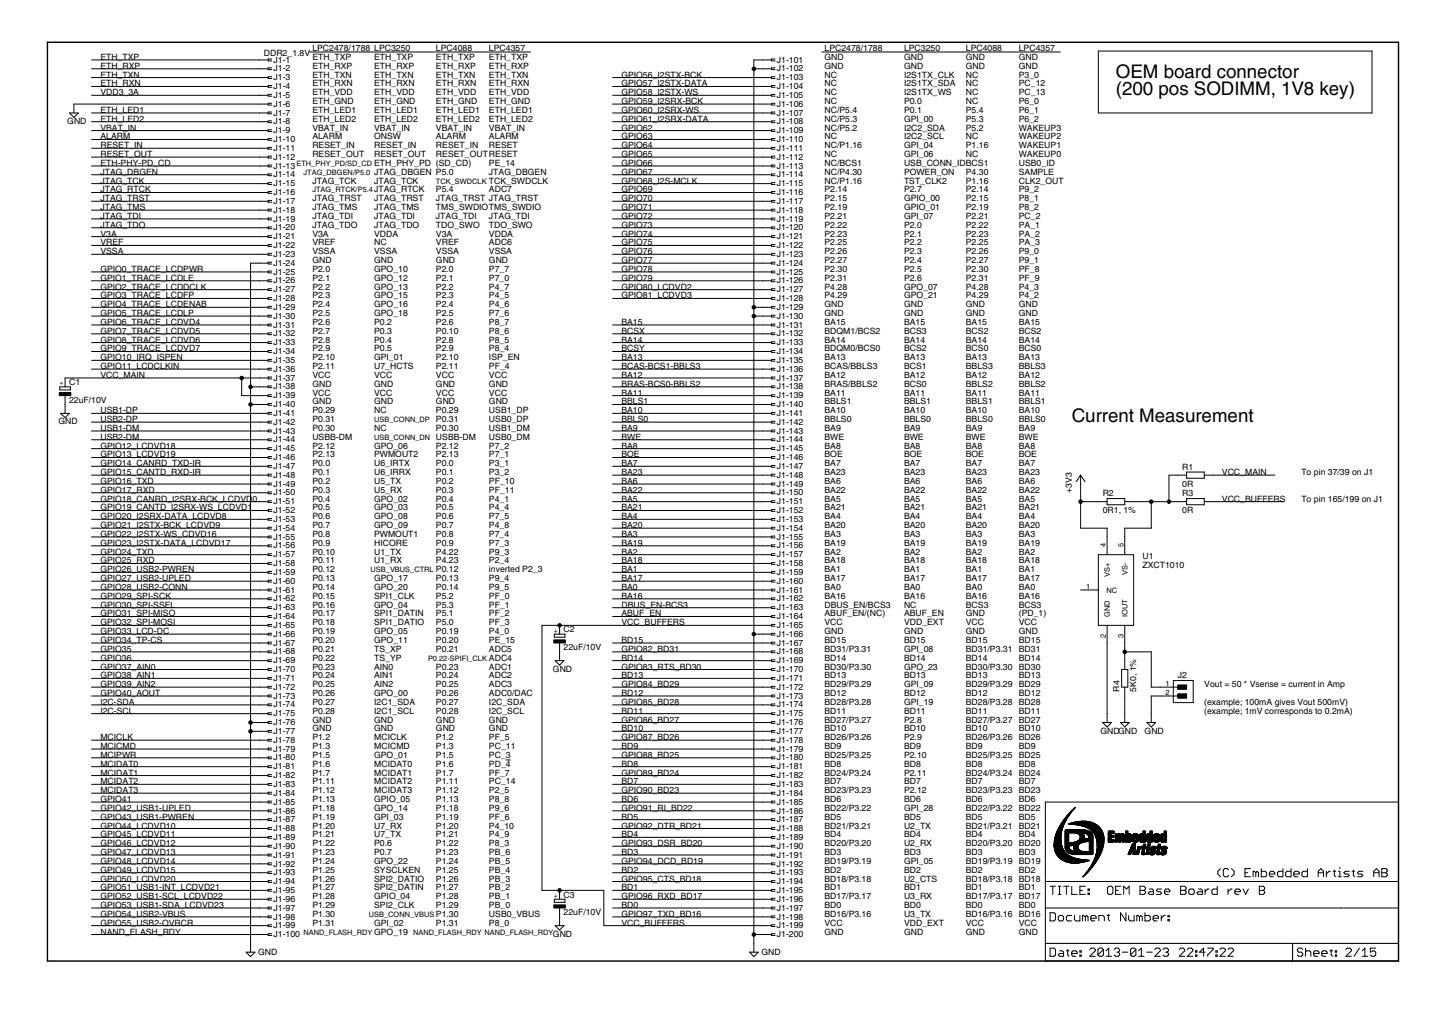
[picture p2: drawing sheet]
<svg xmlns="http://www.w3.org/2000/svg" width="297mm" height="210mm" viewBox="0 0 297 210" stroke-linecap="round" stroke-linejoin="round" font-family="sans-serif">
<defs><g id="words">
<g font-size="4.4">
<text x="229.1" y="15.9">OEM board connector</text>
<text x="229.1" y="19.5">(200 pos SODIMM, 1V8 key)</text>
<text x="220" y="86.6">Current Measurement</text>
</g>
<g font-size="2.1">
<text x="54.1" y="11.4">DDR2_1.8V</text>
<text x="64.1" y="10.5">LPC2478/1788 LPC3250</text>
<text x="89.5" y="10.5">LPC4088</text>
<text x="100.4" y="10.5">LPC4357</text>
<text x="169.3" y="10.5">LPC2478/1788</text>
<text x="185.6" y="10.5">LPC3250</text>
<text x="198.3" y="10.5">LPC4088</text>
<text x="209.1" y="10.5">LPC4357</text>
<text x="20.6" y="12.3">ETH_TXP</text>
<text x="20.6" y="15.9">ETH_TXN</text>
<text x="20.6" y="14.1">ETH_RXP</text>
<text x="20.6" y="17.7">ETH_RXN</text>
<text x="56.1" y="12.8">J1-1</text>
<text x="56.1" y="14.7">J1-2</text>
<text x="56.1" y="16.5">J1-3</text>
<text x="64.1" y="12.3">ETH_TXP</text>
<text x="64.1" y="14.1">ETH_RXP</text>
<text x="64.1" y="15.9">ETH_TXN</text>
<text x="64.1" y="17.7">ETH_RXN</text>
<text x="76.8" y="12.3">ETH_TXP</text>
<text x="76.8" y="14.1">ETH_RXP</text>
<text x="76.8" y="15.9">ETH_TXN</text>
<text x="76.8" y="17.7">ETH_RXN</text>
<text x="89.5" y="12.3">ETH_TXP</text>
<text x="89.5" y="14.1">ETH_RXP</text>
<text x="89.5" y="15.9">ETH_TXN</text>
<text x="89.5" y="17.7">ETH_RXN</text>
<text x="100.4" y="12.3">ETH_TXP</text>
<text x="100.4" y="14.1">ETH_RXP</text>
<text x="100.4" y="15.9">ETH_TXN</text>
<text x="100.4" y="17.7">ETH_RXN</text>
<text x="127.6" y="15.9">GPIO56_I2STX-BCK</text>
<text x="127.6" y="17.7">GPIO57_I2STX-DATA</text>
<text x="159.5" y="12.8">J1-101</text>
<text x="159.5" y="14.7">J1-102</text>
<text x="159.5" y="16.5">J1-103</text>
<text x="169.3" y="12.3">GND</text>
<text x="169.3" y="14.1">GND</text>
<text x="169.3" y="15.9">NC</text>
<text x="169.3" y="17.7">NC</text>
<text x="185.6" y="12.3">GND</text>
<text x="185.6" y="14.1">GND</text>
<text x="185.6" y="15.9">I2S1TX_CLK</text>
<text x="185.6" y="17.7">I2S1TX_SDA</text>
<text x="198.3" y="12.3">GND</text>
<text x="198.3" y="14.1">GND</text>
<text x="198.3" y="15.9">NC</text>
<text x="198.3" y="17.7">NC</text>
<text x="209.1" y="12.3">GND</text>
<text x="209.1" y="14.1">GND</text>
<text x="209.1" y="15.9">P3_0</text>
<text x="209.1" y="17.7">PC_12</text>
<text x="20.6" y="19.5">VDD3_3A</text>
<text x="20.6" y="23.2">ETH_LED1</text>
<text x="56.1" y="18.3">J1-4</text>
<text x="56.1" y="20.1">J1-5</text>
<text x="56.1" y="21.9">J1-6</text>
<text x="56.1" y="23.7">J1-7</text>
<text x="64.1" y="19.5">ETH_VDD</text>
<text x="64.1" y="21.4">ETH_GND</text>
<text x="64.1" y="23.2">ETH_LED1</text>
<text x="76.8" y="19.5">ETH_VDD</text>
<text x="76.8" y="21.4">ETH_GND</text>
<text x="76.8" y="23.2">ETH_LED1</text>
<text x="89.5" y="19.5">ETH_VDD</text>
<text x="89.5" y="21.4">ETH_GND</text>
<text x="89.5" y="23.2">ETH_LED1</text>
<text x="100.4" y="19.5">ETH_VDD</text>
<text x="100.4" y="21.4">ETH_GND</text>
<text x="100.4" y="23.2">ETH_LED1</text>
<text x="127.6" y="19.5">GPIO58_I2STX-WS</text>
<text x="127.6" y="23.2">GPIO60_I2SRX-WS</text>
<text x="127.6" y="21.4">GPIO59_I2SRX-BCK</text>
<text x="159.5" y="18.3">J1-104</text>
<text x="159.5" y="20.1">J1-105</text>
<text x="159.5" y="21.9">J1-106</text>
<text x="159.5" y="23.7">J1-107</text>
<text x="169.3" y="19.5">NC</text>
<text x="169.3" y="21.4">NC</text>
<text x="169.3" y="23.2">NC/P5.4</text>
<text x="185.6" y="19.5">I2S1TX_WS</text>
<text x="185.6" y="21.4">P0.0</text>
<text x="185.6" y="23.2">P0.1</text>
<text x="198.3" y="19.5">NC</text>
<text x="198.3" y="21.4">NC</text>
<text x="198.3" y="23.2">P5.4</text>
<text x="209.1" y="19.5">PC_13</text>
<text x="209.1" y="21.4">P6_0</text>
<text x="209.1" y="23.2">P6_1</text>
<text x="13.8" y="25.4">GND</text>
<text x="20.6" y="28.6">ALARM</text>
<text x="20.6" y="26.8">VBAT_IN</text>
<text x="20.6" y="25">ETH_LED2</text>
<text x="56.1" y="25.5">J1-8</text>
<text x="56.1" y="27.3">J1-9</text>
<text x="56.1" y="29.2">J1-10</text>
<text x="64.1" y="25">ETH_LED2</text>
<text x="64.1" y="26.8">VBAT_IN</text>
<text x="64.1" y="28.6">ALARM</text>
<text x="76.8" y="25">ETH_LED2</text>
<text x="76.8" y="26.8">VBAT_IN</text>
<text x="76.8" y="28.6">ONSW</text>
<text x="89.5" y="25">ETH_LED2</text>
<text x="89.5" y="26.8">VBAT_IN</text>
<text x="89.5" y="28.6">ALARM</text>
<text x="100.4" y="25">ETH_LED2</text>
<text x="100.4" y="26.8">VBAT_IN</text>
<text x="100.4" y="28.6">ALARM</text>
<text x="127.6" y="25">GPIO61_I2SRX-DATA</text>
<text x="127.6" y="26.8">GPIO62</text>
<text x="127.6" y="28.6">GPIO63</text>
<text x="159.5" y="25.5">J1-108</text>
<text x="159.5" y="27.3">J1-109</text>
<text x="159.5" y="29.2">J1-110</text>
<text x="169.3" y="25">NC/P5.3</text>
<text x="169.3" y="26.8">NC/P5.2</text>
<text x="169.3" y="28.6">NC</text>
<text x="185.6" y="25">GPI_00</text>
<text x="185.6" y="26.8">I2C2_SDA</text>
<text x="185.6" y="28.6">I2C2_SCL</text>
<text x="198.3" y="25">P5.3</text>
<text x="198.3" y="26.8">P5.2</text>
<text x="198.3" y="28.6">NC</text>
<text x="209.1" y="25">P6_2</text>
<text x="209.1" y="26.8">WAKEUP3</text>
<text x="209.1" y="28.6">WAKEUP2</text>
<text x="20.6" y="35.9">JTAG_DBGEN</text>
<text x="20.6" y="34">ETH-PHY-PD_CD</text>
<text x="20.6" y="30.4">RESET_IN</text>
<text x="20.6" y="32.2">RESET_OUT</text>
<text x="56.1" y="31">J1-11</text>
<text x="56.1" y="32.8">J1-12</text>
<text x="56.1" y="34.6">J1-13</text>
<text x="64.1" y="30.4">RESET_IN</text>
<text x="64.1" y="32.2">RESET_OUT</text>
<text x="76.8" y="30.4">RESET_IN</text>
<text x="76.8" y="32.2">RESET_OUT</text>
<text x="76.8" y="34">ETH_PHY_PD (SD_CD)</text>
<text x="76.8" y="35.9">JTAG_DBGEN P5.0</text>
<text x="89.5" y="30.4">RESET_IN</text>
<text x="89.5" y="32.2">RESET_OUTRESET</text>
<text x="100.4" y="30.4">RESET</text>
<text x="100.4" y="34">PE_14</text>
<text x="100.4" y="35.9">JTAG_DBGEN</text>
<text x="127.6" y="30.4">GPIO64</text>
<text x="127.6" y="32.2">GPIO65</text>
<text x="127.6" y="34">GPIO66</text>
<text x="127.6" y="35.9">GPIO67</text>
<text x="159.5" y="31">J1-111</text>
<text x="159.5" y="32.8">J1-112</text>
<text x="159.5" y="34.6">J1-113</text>
<text x="169.3" y="30.4">NC/P1.16</text>
<text x="169.3" y="32.2">NC</text>
<text x="169.3" y="34">NC/BCS1</text>
<text x="169.3" y="35.9">NC/P4.30</text>
<text x="185.6" y="30.4">GPI_04</text>
<text x="185.6" y="32.2">GPI_06</text>
<text x="185.6" y="34">USB_CONN_IDBCS1</text>
<text x="185.6" y="35.9">POWER_ON</text>
<text x="198.3" y="30.4">P1.16</text>
<text x="198.3" y="32.2">NC</text>
<text x="198.3" y="35.9">P4.30</text>
<text x="209.1" y="30.4">WAKEUP1</text>
<text x="209.1" y="32.2">WAKEUP0</text>
<text x="209.1" y="34">USB0_ID</text>
<text x="209.1" y="35.9">SAMPLE</text>
<text x="20.6" y="37.7">JTAG_TCK</text>
<text x="20.6" y="39.5">JTAG_RTCK</text>
<text x="20.6" y="41.3">JTAG_TRST</text>
<text x="56.1" y="36.4">J1-14</text>
<text x="56.1" y="38.2">J1-15</text>
<text x="56.1" y="40">J1-16</text>
<text x="56.1" y="41.8">J1-17</text>
<text x="64.1" y="37.7">JTAG_TCK</text>
<text x="64.1" y="41.3">JTAG_TRST</text>
<text x="76.8" y="37.7">JTAG_TCK</text>
<text x="76.8" y="39.5">JTAG_RTCK</text>
<text x="76.8" y="41.3">JTAG_TRST</text>
<text x="89.5" y="39.5">P5.4</text>
<text x="89.5" y="41.3">JTAG_TRST JTAG_TRST</text>
<text x="100.4" y="37.7">TCK_SWDCLK</text>
<text x="100.4" y="39.5">ADC7</text>
<text x="127.6" y="41.3">GPIO70</text>
<text x="127.6" y="39.5">GPIO69</text>
<text x="127.6" y="37.7">GPIO68_I2S-MCLK</text>
<text x="159.5" y="36.4">J1-114</text>
<text x="159.5" y="38.2">J1-115</text>
<text x="159.5" y="40">J1-116</text>
<text x="159.5" y="41.8">J1-117</text>
<text x="169.3" y="37.7">NC/P1.16</text>
<text x="169.3" y="39.5">P2.14</text>
<text x="169.3" y="41.3">P2.15</text>
<text x="185.6" y="37.7">TST_CLK2</text>
<text x="185.6" y="39.5">P2.7</text>
<text x="185.6" y="41.3">GPIO_00</text>
<text x="198.3" y="37.7">P1.16</text>
<text x="198.3" y="39.5">P2.14</text>
<text x="198.3" y="41.3">P2.15</text>
<text x="209.1" y="37.7">CLK2_OUT</text>
<text x="209.1" y="39.5">P9_2</text>
<text x="209.1" y="41.3">P8_1</text>
<text x="20.6" y="43.1">JTAG_TMS</text>
<text x="20.6" y="44.9">JTAG_TDI</text>
<text x="20.6" y="46.7">JTAG_TDO</text>
<text x="56.1" y="43.7">J1-18</text>
<text x="56.1" y="45.5">J1-19</text>
<text x="56.1" y="47.3">J1-20</text>
<text x="64.1" y="43.1">JTAG_TMS</text>
<text x="64.1" y="44.9">JTAG_TDI</text>
<text x="64.1" y="46.7">JTAG_TDO</text>
<text x="76.8" y="43.1">JTAG_TMS</text>
<text x="76.8" y="44.9">JTAG_TDI</text>
<text x="76.8" y="46.7">JTAG_TDO</text>
<text x="89.5" y="43.1">TMS_SWDIOTMS_SWDIO</text>
<text x="89.5" y="44.9">JTAG_TDI</text>
<text x="89.5" y="46.7">TDO_SWO</text>
<text x="100.4" y="44.9">JTAG_TDI</text>
<text x="100.4" y="46.7">TDO_SWO</text>
<text x="127.6" y="46.7">GPIO73</text>
<text x="127.6" y="44.9">GPIO72</text>
<text x="127.6" y="43.1">GPIO71</text>
<text x="159.5" y="43.7">J1-118</text>
<text x="159.5" y="45.5">J1-119</text>
<text x="159.5" y="47.3">J1-120</text>
<text x="169.3" y="43.1">P2.19</text>
<text x="169.3" y="44.9">P2.21</text>
<text x="169.3" y="46.7">P2.22</text>
<text x="185.6" y="43.1">GPIO_01</text>
<text x="185.6" y="44.9">GPI_07</text>
<text x="185.6" y="46.7">P2.0</text>
<text x="198.3" y="43.1">P2.19</text>
<text x="198.3" y="44.9">P2.21</text>
<text x="198.3" y="46.7">P2.22</text>
<text x="209.1" y="43.1">P8_2</text>
<text x="209.1" y="44.9">PC_2</text>
<text x="209.1" y="46.7">PA_1</text>
<text x="20.6" y="50.4">VREF</text>
<text x="20.6" y="48.6">V3A</text>
<text x="20.6" y="52.2">VSSA</text>
<text x="56.1" y="49.1">J1-21</text>
<text x="56.1" y="50.9">J1-22</text>
<text x="56.1" y="52.7">J1-23</text>
<text x="64.1" y="48.6">V3A</text>
<text x="64.1" y="50.4">VREF</text>
<text x="64.1" y="52.2">VSSA</text>
<text x="64.1" y="54">GND</text>
<text x="76.8" y="48.6">VDDA</text>
<text x="76.8" y="52.2">VSSA</text>
<text x="76.8" y="54">GND</text>
<text x="76.8" y="50.4">NC</text>
<text x="89.5" y="48.6">V3A</text>
<text x="89.5" y="50.4">VREF</text>
<text x="89.5" y="52.2">VSSA</text>
<text x="89.5" y="54">GND</text>
<text x="100.4" y="48.6">VDDA</text>
<text x="100.4" y="50.4">ADC6</text>
<text x="100.4" y="52.2">VSSA</text>
<text x="100.4" y="54">GND</text>
<text x="127.6" y="48.6">GPIO74</text>
<text x="127.6" y="52.2">GPIO76</text>
<text x="127.6" y="54">GPIO77</text>
<text x="127.6" y="50.4">GPIO75</text>
<text x="159.5" y="49.1">J1-121</text>
<text x="159.5" y="50.9">J1-122</text>
<text x="159.5" y="52.7">J1-123</text>
<text x="169.3" y="48.6">P2.23</text>
<text x="169.3" y="52.2">P2.26</text>
<text x="169.3" y="50.4">P2.25</text>
<text x="169.3" y="54">P2.27</text>
<text x="185.6" y="48.6">P2.1</text>
<text x="185.6" y="50.4">P2.2</text>
<text x="185.6" y="52.2">P2.3</text>
<text x="185.6" y="54">P2.4</text>
<text x="198.3" y="48.6">P2.23</text>
<text x="198.3" y="52.2">P2.26</text>
<text x="198.3" y="50.4">P2.25</text>
<text x="198.3" y="54">P2.27</text>
<text x="209.1" y="48.6">PA_2</text>
<text x="209.1" y="50.4">PA_3</text>
<text x="209.1" y="52.2">P9_0</text>
<text x="209.1" y="54">P9_1</text>
<text x="20.6" y="57.6">GPIO1_TRACE_LCDLE</text>
<text x="20.6" y="59.4">GPIO2_TRACE_LCDDCLK</text>
<text x="20.6" y="55.8">GPIO0_TRACE_LCDPWR</text>
<text x="56.1" y="54.5">J1-24</text>
<text x="56.1" y="56.3">J1-25</text>
<text x="56.1" y="58.2">J1-26</text>
<text x="56.1" y="60">J1-27</text>
<text x="64.1" y="55.8">P2.0</text>
<text x="64.1" y="57.6">P2.1</text>
<text x="64.1" y="59.4">P2.2</text>
<text x="76.8" y="55.8">GPO_10</text>
<text x="76.8" y="57.6">GPO_12</text>
<text x="76.8" y="59.4">GPO_13</text>
<text x="89.5" y="55.8">P2.0</text>
<text x="89.5" y="57.6">P2.1</text>
<text x="89.5" y="59.4">P2.2</text>
<text x="100.4" y="55.8">P7_7</text>
<text x="100.4" y="57.6">P7_0</text>
<text x="100.4" y="59.4">P4_7</text>
<text x="127.6" y="55.8">GPIO78</text>
<text x="127.6" y="57.6">GPIO79</text>
<text x="127.6" y="59.4">GPIO80_LCDVD2</text>
<text x="159.5" y="54.5">J1-124</text>
<text x="159.5" y="56.3">J1-125</text>
<text x="159.5" y="58.2">J1-126</text>
<text x="159.5" y="60">J1-127</text>
<text x="169.3" y="55.8">P2.30</text>
<text x="169.3" y="57.6">P2.31</text>
<text x="169.3" y="59.4">P4.28</text>
<text x="185.6" y="55.8">P2.5</text>
<text x="185.6" y="57.6">P2.6</text>
<text x="185.6" y="59.4">GPO_07</text>
<text x="198.3" y="55.8">P2.30</text>
<text x="198.3" y="57.6">P2.31</text>
<text x="198.3" y="59.4">P4.28</text>
<text x="209.1" y="55.8">PF_8</text>
<text x="209.1" y="57.6">PF_9</text>
<text x="209.1" y="59.4">P4_3</text>
<text x="20.6" y="61.2">GPIO3_TRACE_LCDFP</text>
<text x="20.6" y="64.9">GPIO5_TRACE_LCDLP</text>
<text x="20.6" y="63.1">GPIO4_TRACE_LCDENAB</text>
<text x="56.1" y="61.8">J1-28</text>
<text x="56.1" y="63.6">J1-29</text>
<text x="56.1" y="65.4">J1-30</text>
<text x="64.1" y="61.2">P2.3</text>
<text x="64.1" y="63.1">P2.4</text>
<text x="64.1" y="64.9">P2.5</text>
<text x="76.8" y="61.2">GPO_15</text>
<text x="76.8" y="63.1">GPO_16</text>
<text x="76.8" y="64.9">GPO_18</text>
<text x="89.5" y="61.2">P2.3</text>
<text x="89.5" y="63.1">P2.4</text>
<text x="89.5" y="64.9">P2.5</text>
<text x="100.4" y="61.2">P4_5</text>
<text x="100.4" y="63.1">P4_6</text>
<text x="100.4" y="64.9">P7_6</text>
<text x="127.6" y="61.2">GPIO81_LCDVD3</text>
<text x="159.5" y="61.8">J1-128</text>
<text x="159.5" y="63.6">J1-129</text>
<text x="159.5" y="65.4">J1-130</text>
<text x="169.3" y="61.2">P4.29</text>
<text x="169.3" y="63.1">GND</text>
<text x="169.3" y="64.9">GND</text>
<text x="185.6" y="61.2">GPO_21</text>
<text x="185.6" y="63.1">GND</text>
<text x="185.6" y="64.9">GND</text>
<text x="198.3" y="61.2">P4.29</text>
<text x="198.3" y="63.1">GND</text>
<text x="198.3" y="64.9">GND</text>
<text x="209.1" y="61.2">P4_2</text>
<text x="209.1" y="63.1">GND</text>
<text x="209.1" y="64.9">GND</text>
<text x="20.6" y="66.7">GPIO6_TRACE_LCDVD4</text>
<text x="20.6" y="68.5">GPIO7_TRACE_LCDVD5</text>
<text x="20.6" y="70.3">GPIO8_TRACE_LCDVD6</text>
<text x="56.1" y="67.2">J1-31</text>
<text x="56.1" y="69">J1-32</text>
<text x="56.1" y="70.8">J1-33</text>
<text x="64.1" y="66.7">P2.6</text>
<text x="64.1" y="68.5">P2.7</text>
<text x="64.1" y="70.3">P2.8</text>
<text x="76.8" y="66.7">P0.2</text>
<text x="76.8" y="68.5">P0.3</text>
<text x="76.8" y="70.3">P0.4</text>
<text x="89.5" y="66.7">P2.6</text>
<text x="89.5" y="68.5">P0.10</text>
<text x="89.5" y="70.3">P2.8</text>
<text x="100.4" y="66.7">P8_7</text>
<text x="100.4" y="68.5">P8_6</text>
<text x="100.4" y="70.3">P8_5</text>
<text x="127.6" y="66.7">BA15</text>
<text x="127.6" y="70.3">BA14</text>
<text x="127.6" y="68.5">BCSX</text>
<text x="159.5" y="67.2">J1-131</text>
<text x="159.5" y="69">J1-132</text>
<text x="159.5" y="70.8">J1-133</text>
<text x="169.3" y="66.7">BA15</text>
<text x="169.3" y="70.3">BA14</text>
<text x="169.3" y="68.5">BDQM1/BCS2</text>
<text x="185.6" y="66.7">BA15</text>
<text x="185.6" y="70.3">BA14</text>
<text x="185.6" y="68.5">BCS3</text>
<text x="198.3" y="66.7">BA15</text>
<text x="198.3" y="70.3">BA14</text>
<text x="198.3" y="68.5">BCS2</text>
<text x="209.1" y="66.7">BA15</text>
<text x="209.1" y="70.3">BA14</text>
<text x="209.1" y="68.5">BCS2</text>
<text x="20.6" y="73.9">GPIO10_IRQ_ISPEN</text>
<text x="20.6" y="72.1">GPIO9_TRACE_LCDVD7</text>
<text x="20.6" y="75.7">GPIO11_LCDCLKIN</text>
<text x="20.6" y="77.6">VCC_MAIN</text>
<text x="56.1" y="72.7">J1-34</text>
<text x="56.1" y="74.5">J1-35</text>
<text x="56.1" y="76.3">J1-36</text>
<text x="64.1" y="72.1">P2.9</text>
<text x="64.1" y="73.9">P2.10</text>
<text x="64.1" y="75.7">P2.11</text>
<text x="64.1" y="77.6">VCC</text>
<text x="76.8" y="72.1">P0.5</text>
<text x="76.8" y="73.9">GPI_01</text>
<text x="76.8" y="75.7">U7_HCTS</text>
<text x="76.8" y="77.6">VCC</text>
<text x="89.5" y="72.1">P2.9</text>
<text x="89.5" y="73.9">P2.10</text>
<text x="89.5" y="75.7">P2.11</text>
<text x="89.5" y="77.6">VCC</text>
<text x="100.4" y="72.1">P8_4</text>
<text x="100.4" y="73.9">ISP_EN</text>
<text x="100.4" y="75.7">PF_4</text>
<text x="100.4" y="77.6">VCC</text>
<text x="127.6" y="77.6">BA12</text>
<text x="127.6" y="73.9">BA13</text>
<text x="127.6" y="75.7">BCAS-BCS1-BBLS3</text>
<text x="127.6" y="72.1">BCSY</text>
<text x="159.5" y="72.7">J1-134</text>
<text x="159.5" y="74.5">J1-135</text>
<text x="159.5" y="76.3">J1-136</text>
<text x="169.3" y="73.9">BA13</text>
<text x="169.3" y="77.6">BA12</text>
<text x="169.3" y="72.1">BDQM0/BCS0</text>
<text x="169.3" y="75.7">BCAS/BBLS3</text>
<text x="185.6" y="73.9">BA13</text>
<text x="185.6" y="77.6">BA12</text>
<text x="185.6" y="72.1">BCS2</text>
<text x="185.6" y="75.7">BCS1</text>
<text x="198.3" y="73.9">BA13</text>
<text x="198.3" y="77.6">BA12</text>
<text x="198.3" y="72.1">BCS0</text>
<text x="198.3" y="75.7">BBLS3</text>
<text x="209.1" y="73.9">BA13</text>
<text x="209.1" y="77.6">BA12</text>
<text x="209.1" y="72.1">BCS0</text>
<text x="209.1" y="75.7">BBLS3</text>
<text x="14.2" y="82.6">22uF/10V</text>
<text x="14.2" y="79">C1</text>
<text x="56.1" y="78.1">J1-37</text>
<text x="56.1" y="79.9">J1-38</text>
<text x="56.1" y="81.7">J1-39</text>
<text x="56.1" y="83.5">J1-40</text>
<text x="64.1" y="79.4">GND</text>
<text x="64.1" y="83">GND</text>
<text x="64.1" y="81.2">VCC</text>
<text x="76.8" y="79.4">GND</text>
<text x="76.8" y="83">GND</text>
<text x="76.8" y="81.2">VCC</text>
<text x="89.5" y="79.4">GND</text>
<text x="89.5" y="83">GND</text>
<text x="89.5" y="81.2">VCC</text>
<text x="100.4" y="79.4">GND</text>
<text x="100.4" y="81.2">VCC</text>
<text x="100.4" y="83">GND</text>
<text x="127.6" y="81.2">BA11</text>
<text x="127.6" y="83">BBLS1</text>
<text x="127.6" y="79.4">BRAS-BCS0-BBLS2</text>
<text x="159.5" y="78.1">J1-137</text>
<text x="159.5" y="79.9">J1-138</text>
<text x="159.5" y="81.7">J1-139</text>
<text x="159.5" y="83.5">J1-140</text>
<text x="169.3" y="81.2">BA11</text>
<text x="169.3" y="79.4">BRAS/BBLS2</text>
<text x="169.3" y="83">BBLS1</text>
<text x="185.6" y="81.2">BA11</text>
<text x="185.6" y="79.4">BCS0</text>
<text x="185.6" y="83">BBLS1</text>
<text x="198.3" y="81.2">BA11</text>
<text x="198.3" y="79.4">BBLS2</text>
<text x="198.3" y="83">BBLS1</text>
<text x="209.1" y="81.2">BA11</text>
<text x="209.1" y="79.4">BBLS2</text>
<text x="209.1" y="83">BBLS1</text>
<text x="12" y="87.1">GND</text>
<text x="20.6" y="86.6">USB2-DP</text>
<text x="20.6" y="84.8">USB1-DP</text>
<text x="20.6" y="88.4">USB1-DM</text>
<text x="56.1" y="85.3">J1-41</text>
<text x="56.1" y="87.2">J1-42</text>
<text x="56.1" y="89">J1-43</text>
<text x="64.1" y="84.8">P0.29</text>
<text x="64.1" y="86.6">P0.31</text>
<text x="64.1" y="88.4">P0.30</text>
<text x="76.8" y="84.8">NC</text>
<text x="76.8" y="88.4">NC</text>
<text x="89.5" y="84.8">P0.29</text>
<text x="89.5" y="86.6">P0.31</text>
<text x="89.5" y="88.4">P0.30</text>
<text x="100.4" y="86.6">USB0_DP</text>
<text x="100.4" y="88.4">USB1_DM</text>
<text x="100.4" y="84.8">USB1_DP</text>
<text x="127.6" y="88.4">BA9</text>
<text x="127.6" y="84.8">BA10</text>
<text x="127.6" y="86.6">BBLS0</text>
<text x="159.5" y="85.3">J1-141</text>
<text x="159.5" y="87.2">J1-142</text>
<text x="159.5" y="89">J1-143</text>
<text x="169.3" y="84.8">BA10</text>
<text x="169.3" y="88.4">BA9</text>
<text x="169.3" y="86.6">BBLS0</text>
<text x="185.6" y="84.8">BA10</text>
<text x="185.6" y="88.4">BA9</text>
<text x="185.6" y="86.6">BBLS0</text>
<text x="198.3" y="84.8">BA10</text>
<text x="198.3" y="88.4">BA9</text>
<text x="198.3" y="86.6">BBLS0</text>
<text x="209.1" y="84.8">BA10</text>
<text x="209.1" y="88.4">BA9</text>
<text x="209.1" y="86.6">BBLS0</text>
<text x="20.6" y="92.1">GPIO12_LCDVD18</text>
<text x="20.6" y="93.9">GPIO13_LCDVD19</text>
<text x="20.6" y="90.2">USB2-DM</text>
<text x="20.6" y="95.7">GPIO14_CANRD_TXD-IR</text>
<text x="56.1" y="90.8">J1-44</text>
<text x="56.1" y="92.6">J1-45</text>
<text x="56.1" y="94.4">J1-46</text>
<text x="64.1" y="90.2">USBB-DM</text>
<text x="64.1" y="92.1">P2.12</text>
<text x="64.1" y="93.9">P2.13</text>
<text x="64.1" y="95.7">P0.0</text>
<text x="76.8" y="92.1">GPO_06</text>
<text x="76.8" y="93.9">PWMOUT2</text>
<text x="76.8" y="95.7">U6_IRTX</text>
<text x="89.5" y="90.2">USBB-DM</text>
<text x="89.5" y="92.1">P2.12</text>
<text x="89.5" y="93.9">P2.13</text>
<text x="89.5" y="95.7">P0.0</text>
<text x="100.4" y="92.1">P7_2</text>
<text x="100.4" y="90.2">USB0_DM</text>
<text x="100.4" y="93.9">P7_1</text>
<text x="100.4" y="95.7">P3_1</text>
<text x="127.6" y="95.7">BA7</text>
<text x="127.6" y="92.1">BA8</text>
<text x="127.6" y="93.9">BOE</text>
<text x="127.6" y="90.2">BWE</text>
<text x="159.5" y="90.8">J1-144</text>
<text x="159.5" y="92.6">J1-145</text>
<text x="159.5" y="94.4">J1-146</text>
<text x="169.3" y="92.1">BA8</text>
<text x="169.3" y="95.7">BA7</text>
<text x="169.3" y="90.2">BWE</text>
<text x="169.3" y="93.9">BOE</text>
<text x="185.6" y="92.1">BA8</text>
<text x="185.6" y="95.7">BA7</text>
<text x="185.6" y="90.2">BWE</text>
<text x="185.6" y="93.9">BOE</text>
<text x="198.3" y="92.1">BA8</text>
<text x="198.3" y="95.7">BA7</text>
<text x="198.3" y="90.2">BWE</text>
<text x="198.3" y="93.9">BOE</text>
<text x="209.1" y="92.1">BA8</text>
<text x="209.1" y="95.7">BA7</text>
<text x="209.1" y="90.2">BWE</text>
<text x="209.1" y="93.9">BOE</text>
<text x="20.6" y="99.3">GPIO16_TXD</text>
<text x="20.6" y="101.1">GPIO17_RXD</text>
<text x="20.6" y="97.5">GPIO15_CANTD_RXD-IR</text>
<text x="56.1" y="96.2">J1-47</text>
<text x="56.1" y="98">J1-48</text>
<text x="56.1" y="99.8">J1-49</text>
<text x="56.1" y="101.7">J1-50</text>
<text x="64.1" y="97.5">P0.1</text>
<text x="64.1" y="99.3">P0.2</text>
<text x="64.1" y="101.1">P0.3</text>
<text x="76.8" y="97.5">U6_IRRX</text>
<text x="76.8" y="99.3">U5_TX</text>
<text x="76.8" y="101.1">U5_RX</text>
<text x="89.5" y="97.5">P0.1</text>
<text x="89.5" y="99.3">P0.2</text>
<text x="89.5" y="101.1">P0.3</text>
<text x="100.4" y="97.5">P3_2</text>
<text x="100.4" y="99.3">PF_10</text>
<text x="100.4" y="101.1">PF_11</text>
<text x="127.6" y="99.3">BA6</text>
<text x="127.6" y="101.1">BA22</text>
<text x="127.6" y="97.5">BA23</text>
<text x="159.5" y="96.2">J1-147</text>
<text x="159.5" y="98">J1-148</text>
<text x="159.5" y="99.8">J1-149</text>
<text x="159.5" y="101.7">J1-150</text>
<text x="169.3" y="99.3">BA6</text>
<text x="169.3" y="97.5">BA23</text>
<text x="169.3" y="101.1">BA22</text>
<text x="185.6" y="99.3">BA6</text>
<text x="185.6" y="97.5">BA23</text>
<text x="185.6" y="101.1">BA22</text>
<text x="198.3" y="99.3">BA6</text>
<text x="198.3" y="97.5">BA23</text>
<text x="198.3" y="101.1">BA22</text>
<text x="209.1" y="97.5">BA23</text>
<text x="209.1" y="99.3">BA6</text>
<text x="209.1" y="101.1">BA22</text>
<text x="220" y="101.1" transform="rotate(-90 220 101.1)">+3V3</text>
<text x="226.4" y="101.9">R2</text>
<text x="242.7" y="99.8">0R</text>
<text x="242.7" y="101.9">R3</text>
<text x="242.7" y="96.4">R1</text>
<text x="250.8" y="97.5">VCC_MAIN</text>
<text x="267.2" y="97.5">To pin 37/39 on J1</text>
<text x="20.6" y="102.9">GPIO18_CANRD_I2SRX-BCK_LCDVD</text>
<text x="20.6" y="104.7">GPIO19_CANTD_I2SRX-WS_LCDVD1</text>
<text x="20.6" y="106.6">GPIO20_I2SRX-DATA_LCDVD8</text>
<text x="51.8" y="102.9">0</text>
<text x="56.1" y="103.5">J1-51</text>
<text x="56.1" y="105.3">J1-52</text>
<text x="56.1" y="107.1">J1-53</text>
<text x="64.1" y="102.9">P0.4</text>
<text x="64.1" y="104.7">P0.5</text>
<text x="64.1" y="106.6">P0.6</text>
<text x="76.8" y="102.9">GPO_02</text>
<text x="76.8" y="104.7">GPO_03</text>
<text x="76.8" y="106.6">GPO_08</text>
<text x="89.5" y="102.9">P0.4</text>
<text x="89.5" y="104.7">P0.5</text>
<text x="89.5" y="106.6">P0.6</text>
<text x="100.4" y="102.9">P4_1</text>
<text x="100.4" y="104.7">P4_4</text>
<text x="100.4" y="106.6">P7_5</text>
<text x="127.6" y="106.6">BA4</text>
<text x="127.6" y="102.9">BA5</text>
<text x="127.6" y="104.7">BA21</text>
<text x="159.5" y="103.5">J1-151</text>
<text x="159.5" y="105.3">J1-152</text>
<text x="159.5" y="107.1">J1-153</text>
<text x="169.3" y="104.7">BA21</text>
<text x="169.3" y="106.6">BA4</text>
<text x="169.3" y="102.9">BA5</text>
<text x="185.6" y="104.7">BA21</text>
<text x="185.6" y="106.6">BA4</text>
<text x="185.6" y="102.9">BA5</text>
<text x="198.3" y="104.7">BA21</text>
<text x="198.3" y="106.6">BA4</text>
<text x="198.3" y="102.9">BA5</text>
<text x="209.1" y="104.7">BA21</text>
<text x="209.1" y="106.6">BA4</text>
<text x="209.1" y="102.9">BA5</text>
<text x="226.4" y="105.3">0R1, 1%</text>
<text x="242.7" y="105.3">0R</text>
<text x="250.8" y="102.9">VCC_BUFFERS</text>
<text x="267.2" y="102.9">To pin 165/199 on J1</text>
<text x="20.6" y="108.4">GPIO21_I2STX-BCK_LCDVD9</text>
<text x="20.6" y="110.2">GPIO22_I2STX-WS_CDVD16</text>
<text x="20.6" y="112">GPIO23_I2STX-DATA_LCDVD17</text>
<text x="20.6" y="113.8">GPIO24_TXD</text>
<text x="56.1" y="108.9">J1-54</text>
<text x="56.1" y="110.7">J1-55</text>
<text x="56.1" y="112.5">J1-56</text>
<text x="64.1" y="108.4">P0.7</text>
<text x="64.1" y="110.2">P0.8</text>
<text x="64.1" y="112">P0.9</text>
<text x="64.1" y="113.8">P0.10</text>
<text x="76.8" y="108.4">GPO_09</text>
<text x="76.8" y="110.2">PWMOUT1</text>
<text x="76.8" y="112">HICORE</text>
<text x="76.8" y="113.8">U1_TX</text>
<text x="89.5" y="108.4">P0.7</text>
<text x="89.5" y="110.2">P0.8</text>
<text x="89.5" y="112">P0.9</text>
<text x="89.5" y="113.8">P4.22</text>
<text x="100.4" y="108.4">P4_8</text>
<text x="100.4" y="110.2">P7_4</text>
<text x="100.4" y="112">P7_3</text>
<text x="100.4" y="113.8">P9_3</text>
<text x="127.6" y="110.2">BA3</text>
<text x="127.6" y="113.8">BA2</text>
<text x="127.6" y="112">BA19</text>
<text x="127.6" y="108.4">BA20</text>
<text x="159.5" y="108.9">J1-154</text>
<text x="159.5" y="110.7">J1-155</text>
<text x="159.5" y="112.5">J1-156</text>
<text x="169.3" y="108.4">BA20</text>
<text x="169.3" y="112">BA19</text>
<text x="169.3" y="113.8">BA2</text>
<text x="169.3" y="110.2">BA3</text>
<text x="185.6" y="108.4">BA20</text>
<text x="185.6" y="112">BA19</text>
<text x="185.6" y="113.8">BA2</text>
<text x="185.6" y="110.2">BA3</text>
<text x="198.3" y="108.4">BA20</text>
<text x="198.3" y="112">BA19</text>
<text x="198.3" y="113.8">BA2</text>
<text x="198.3" y="110.2">BA3</text>
<text x="209.1" y="108.4">BA20</text>
<text x="209.1" y="112">BA19</text>
<text x="209.1" y="113.8">BA2</text>
<text x="209.1" y="110.2">BA3</text>
<text x="20.6" y="117.4">GPIO26_USB2-PWREN</text>
<text x="20.6" y="119.2">GPIO27_USB2-UPLED</text>
<text x="20.6" y="115.6">GPIO25_RXD</text>
<text x="56.1" y="114.4">J1-57</text>
<text x="56.1" y="116.2">J1-58</text>
<text x="56.1" y="118">J1-59</text>
<text x="56.1" y="119.8">J1-60</text>
<text x="64.1" y="115.6">P0.11</text>
<text x="64.1" y="117.4">P0.12</text>
<text x="64.1" y="119.2">P0.13</text>
<text x="76.8" y="115.6">U1_RX</text>
<text x="76.8" y="119.2">GPO_17</text>
<text x="89.5" y="115.6">P4.23</text>
<text x="89.5" y="117.4">P0.12</text>
<text x="89.5" y="119.2">P0.13</text>
<text x="100.4" y="115.6">P2_4</text>
<text x="100.4" y="117.4">inverted P2_3</text>
<text x="100.4" y="119.2">P9_4</text>
<text x="127.6" y="117.4">BA1</text>
<text x="127.6" y="119.2">BA17</text>
<text x="127.6" y="115.6">BA18</text>
<text x="159.5" y="114.4">J1-157</text>
<text x="159.5" y="116.2">J1-158</text>
<text x="159.5" y="118">J1-159</text>
<text x="159.5" y="119.8">J1-160</text>
<text x="169.3" y="115.6">BA18</text>
<text x="169.3" y="119.2">BA17</text>
<text x="169.3" y="117.4">BA1</text>
<text x="185.6" y="115.6">BA18</text>
<text x="185.6" y="119.2">BA17</text>
<text x="185.6" y="117.4">BA1</text>
<text x="198.3" y="115.6">BA18</text>
<text x="198.3" y="119.2">BA17</text>
<text x="198.3" y="117.4">BA1</text>
<text x="209.1" y="115.6">BA18</text>
<text x="209.1" y="119.2">BA17</text>
<text x="209.1" y="117.4">BA1</text>
<text x="234.5" y="116.5">ZXCT1010</text>
<text x="234.5" y="114.7">U1</text>
<text x="20.6" y="121.1">GPIO28_USB2-CONN</text>
<text x="20.6" y="122.9">GPIO29_SPI-SCK</text>
<text x="20.6" y="124.7">GPIO30_SPI-SSEL</text>
<text x="56.1" y="121.6">J1-61</text>
<text x="56.1" y="123.4">J1-62</text>
<text x="56.1" y="125.2">J1-63</text>
<text x="64.1" y="121.1">P0.14</text>
<text x="64.1" y="122.9">P0.15</text>
<text x="64.1" y="124.7">P0.16</text>
<text x="76.8" y="121.1">GPO_20</text>
<text x="76.8" y="122.9">SPI1_CLK</text>
<text x="76.8" y="124.7">GPO_04</text>
<text x="89.5" y="121.1">P0.14</text>
<text x="89.5" y="122.9">P5.2</text>
<text x="89.5" y="124.7">P5.3</text>
<text x="100.4" y="121.1">P9_5</text>
<text x="100.4" y="122.9">PF_0</text>
<text x="100.4" y="124.7">PF_1</text>
<text x="127.6" y="121.1">BA0</text>
<text x="127.6" y="122.9">BA16</text>
<text x="127.6" y="124.7">DBUS_EN-BCS3</text>
<text x="159.5" y="121.6">J1-161</text>
<text x="159.5" y="123.4">J1-162</text>
<text x="159.5" y="125.2">J1-163</text>
<text x="169.3" y="122.9">BA16</text>
<text x="169.3" y="121.1">BA0</text>
<text x="169.3" y="124.7">DBUS_EN/BCS3</text>
<text x="185.6" y="122.9">BA16</text>
<text x="185.6" y="121.1">BA0</text>
<text x="185.6" y="124.7">NC</text>
<text x="198.3" y="122.9">BA16</text>
<text x="198.3" y="121.1">BA0</text>
<text x="198.3" y="124.7">BCS3</text>
<text x="209.1" y="122.9">BA16</text>
<text x="209.1" y="121.1">BA0</text>
<text x="209.1" y="124.7">BCS3</text>
<text x="20.6" y="130.1">GPIO33_LCD-DC</text>
<text x="20.6" y="131.9">GPIO34_TP-CS</text>
<text x="20.6" y="126.5">GPIO31_SPI-MISO</text>
<text x="20.6" y="128.3">GPIO32_SPI-MOSI</text>
<text x="56.1" y="127">J1-64</text>
<text x="56.1" y="128.9">J1-65</text>
<text x="56.1" y="130.7">J1-66</text>
<text x="64.1" y="126.5">P0.17</text>
<text x="64.1" y="128.3">P0.18</text>
<text x="64.1" y="130.1">P0.19</text>
<text x="64.1" y="131.9">P0.20</text>
<text x="76.8" y="126.5">SPI1_DATIN</text>
<text x="76.8" y="128.3">SPI1_DATIO</text>
<text x="76.8" y="130.1">GPO_05</text>
<text x="76.8" y="131.9">GPO_11</text>
<text x="89.5" y="126.5">P5.1</text>
<text x="89.5" y="128.3">P5.0</text>
<text x="89.5" y="130.1">P0.19</text>
<text x="89.5" y="131.9">P0.20</text>
<text x="100.4" y="126.5">PF_2</text>
<text x="100.4" y="128.3">PF_3</text>
<text x="100.4" y="130.1">P4_0</text>
<text x="100.4" y="131.9">PE_15</text>
<text x="115.7" y="129.8">C2</text>
<text x="127.6" y="131.9">BD15</text>
<text x="127.6" y="126.5">ABUF_EN</text>
<text x="127.6" y="128.3">VCC_BUFFERS</text>
<text x="159.5" y="127">J1-164</text>
<text x="159.5" y="128.9">J1-165</text>
<text x="159.5" y="130.7">J1-166</text>
<text x="169.3" y="126.5">ABUF_EN/(NC)</text>
<text x="169.3" y="128.3">VCC</text>
<text x="169.3" y="130.1">GND</text>
<text x="169.3" y="131.9">BD15</text>
<text x="185.6" y="128.3">VDD_EXT</text>
<text x="185.6" y="130.1">GND</text>
<text x="185.6" y="126.5">ABUF_EN</text>
<text x="185.6" y="131.9">BD15</text>
<text x="198.3" y="126.5">GND</text>
<text x="198.3" y="128.3">VCC</text>
<text x="198.3" y="130.1">GND</text>
<text x="198.3" y="131.9">BD15</text>
<text x="209.1" y="126.5">(PD_1)</text>
<text x="209.1" y="128.3">VCC</text>
<text x="209.1" y="130.1">GND</text>
<text x="209.1" y="131.9">BD15</text>
<text x="20.6" y="137.4">GPIO37_AIN0</text>
<text x="20.6" y="133.7">GPIO35</text>
<text x="20.6" y="135.6">GPIO36</text>
<text x="56.1" y="132.5">J1-67</text>
<text x="56.1" y="134.3">J1-68</text>
<text x="56.1" y="136.1">J1-69</text>
<text x="56.1" y="137.9">J1-70</text>
<text x="64.1" y="133.7">P0.21</text>
<text x="64.1" y="135.6">P0.22</text>
<text x="64.1" y="137.4">P0.23</text>
<text x="76.8" y="133.7">TS_XP</text>
<text x="76.8" y="135.6">TS_YP</text>
<text x="76.8" y="137.4">AIN0</text>
<text x="89.5" y="133.7">P0.21</text>
<text x="89.5" y="137.4">P0.23</text>
<text x="100.4" y="133.7">ADC5</text>
<text x="100.4" y="135.6">ADC4</text>
<text x="100.4" y="137.4">ADC1</text>
<text x="113.5" y="137.8">GND</text>
<text x="115.7" y="133.4">22uF/10V</text>
<text x="127.6" y="135.6">BD14</text>
<text x="127.6" y="137.4">GPIO83_RTS_BD30</text>
<text x="127.6" y="133.7">GPIO82_BD31</text>
<text x="159.5" y="132.5">J1-167</text>
<text x="159.5" y="134.3">J1-168</text>
<text x="159.5" y="136.1">J1-169</text>
<text x="159.5" y="137.9">J1-170</text>
<text x="169.3" y="135.6">BD14</text>
<text x="169.3" y="133.7">BD31/P3.31</text>
<text x="169.3" y="137.4">BD30/P3.30</text>
<text x="185.6" y="135.6">BD14</text>
<text x="185.6" y="133.7">GPI_08</text>
<text x="185.6" y="137.4">GPO_23</text>
<text x="198.3" y="135.6">BD14</text>
<text x="198.3" y="133.7">BD31/P3.31 BD31</text>
<text x="198.3" y="137.4">BD30/P3.30 BD30</text>
<text x="209.1" y="135.6">BD14</text>
<text x="20.6" y="142.8">GPIO40_AOUT</text>
<text x="20.6" y="139.2">GPIO38_AIN1</text>
<text x="20.6" y="141">GPIO39_AIN2</text>
<text x="56.1" y="139.7">J1-71</text>
<text x="56.1" y="141.5">J1-72</text>
<text x="56.1" y="143.4">J1-73</text>
<text x="64.1" y="139.2">P0.24</text>
<text x="64.1" y="141">P0.25</text>
<text x="64.1" y="142.8">P0.26</text>
<text x="76.8" y="139.2">AIN1</text>
<text x="76.8" y="141">AIN2</text>
<text x="76.8" y="142.8">GPO_00</text>
<text x="89.5" y="139.2">P0.24</text>
<text x="89.5" y="141">P0.25</text>
<text x="89.5" y="142.8">P0.26</text>
<text x="100.4" y="139.2">ADC2</text>
<text x="100.4" y="141">ADC3</text>
<text x="100.4" y="142.8">ADC0/DAC</text>
<text x="127.6" y="142.8">BD12</text>
<text x="127.6" y="139.2">BD13</text>
<text x="127.6" y="141">GPIO84_BD29</text>
<text x="159.5" y="139.7">J1-171</text>
<text x="159.5" y="141.5">J1-172</text>
<text x="159.5" y="143.4">J1-173</text>
<text x="169.3" y="139.2">BD13</text>
<text x="169.3" y="142.8">BD12</text>
<text x="169.3" y="141">BD29/P3.29</text>
<text x="185.6" y="139.2">BD13</text>
<text x="185.6" y="142.8">BD12</text>
<text x="185.6" y="141">GPI_09</text>
<text x="198.3" y="139.2">BD13</text>
<text x="198.3" y="142.8">BD12</text>
<text x="198.3" y="141">BD29/P3.29 BD29</text>
<text x="209.1" y="139.2">BD13</text>
<text x="209.1" y="142.8">BD12</text>
<text x="229.8" y="141.9" transform="rotate(-90 229.8 141.9)">R4</text>
<text x="233.3" y="141.9" transform="rotate(-90 233.3 141.9)">5K0, 1%</text>
<text x="241.8" y="139.2">J2</text>
<text x="247.2" y="141">Vout = 50 * Vsense = current in Amp</text>
<text x="20.6" y="144.6">I2C-SDA</text>
<text x="20.6" y="146.4">I2C-SCL</text>
<text x="56.1" y="145.2">J1-74</text>
<text x="56.1" y="147">J1-75</text>
<text x="56.1" y="148.8">J1-76</text>
<text x="64.1" y="144.6">P0.27</text>
<text x="64.1" y="146.4">P0.28</text>
<text x="64.1" y="148.2">GND</text>
<text x="76.8" y="148.2">GND</text>
<text x="76.8" y="144.6">I2C1_SDA</text>
<text x="76.8" y="146.4">I2C1_SCL</text>
<text x="89.5" y="144.6">P0.27</text>
<text x="89.5" y="146.4">P0.28</text>
<text x="89.5" y="148.2">GND</text>
<text x="100.4" y="144.6">I2C_SDA</text>
<text x="100.4" y="146.4">I2C_SCL</text>
<text x="100.4" y="148.2">GND</text>
<text x="127.6" y="146.4">BD11</text>
<text x="127.6" y="148.2">GPIO86_BD27</text>
<text x="127.6" y="144.6">GPIO85_BD28</text>
<text x="159.5" y="145.2">J1-174</text>
<text x="159.5" y="147">J1-175</text>
<text x="159.5" y="148.8">J1-176</text>
<text x="169.3" y="146.4">BD11</text>
<text x="169.3" y="144.6">BD28/P3.28</text>
<text x="169.3" y="148.2">BD27/P3.27</text>
<text x="185.6" y="146.4">BD11</text>
<text x="185.6" y="144.6">GPI_19</text>
<text x="185.6" y="148.2">P2.8</text>
<text x="198.3" y="146.4">BD11</text>
<text x="198.3" y="144.6">BD28/P3.28 BD28</text>
<text x="198.3" y="148.2">BD27/P3.27 BD27</text>
<text x="209.1" y="146.4">BD11</text>
<text x="247.2" y="144.6">(example; 100mA gives Vout 500mV)</text>
<text x="247.2" y="146.4">(example; 1mV corresponds to 0.2mA)</text>
<text x="20.6" y="151.9">MCICLK</text>
<text x="20.6" y="153.7">MCICMD</text>
<text x="20.6" y="155.5">MCIPWR</text>
<text x="56.1" y="150.6">J1-77</text>
<text x="56.1" y="152.4">J1-78</text>
<text x="56.1" y="154.2">J1-79</text>
<text x="64.1" y="151.9">P1.2</text>
<text x="64.1" y="150.1">GND</text>
<text x="64.1" y="153.7">P1.3</text>
<text x="64.1" y="155.5">P1.5</text>
<text x="76.8" y="150.1">GND</text>
<text x="76.8" y="151.9">MCICLK</text>
<text x="76.8" y="153.7">MCICMD</text>
<text x="76.8" y="155.5">GPO_01</text>
<text x="89.5" y="151.9">P1.2</text>
<text x="89.5" y="150.1">GND</text>
<text x="89.5" y="153.7">P1.3</text>
<text x="89.5" y="155.5">P1.5</text>
<text x="100.4" y="151.9">PF_5</text>
<text x="100.4" y="150.1">GND</text>
<text x="100.4" y="153.7">PC_11</text>
<text x="100.4" y="155.5">PC_3</text>
<text x="127.6" y="150.1">BD10</text>
<text x="127.6" y="153.7">BD9</text>
<text x="127.6" y="155.5">GPIO88_BD25</text>
<text x="127.6" y="151.9">GPIO87_BD26</text>
<text x="159.5" y="150.6">J1-177</text>
<text x="159.5" y="152.4">J1-178</text>
<text x="159.5" y="154.2">J1-179</text>
<text x="169.3" y="150.1">BD10</text>
<text x="169.3" y="153.7">BD9</text>
<text x="169.3" y="151.9">BD26/P3.26</text>
<text x="169.3" y="155.5">BD25/P3.25</text>
<text x="185.6" y="150.1">BD10</text>
<text x="185.6" y="153.7">BD9</text>
<text x="185.6" y="151.9">P2.9</text>
<text x="185.6" y="155.5">P2.10</text>
<text x="198.3" y="150.1">BD10</text>
<text x="198.3" y="153.7">BD9</text>
<text x="198.3" y="151.9">BD26/P3.26 BD26</text>
<text x="198.3" y="155.5">BD25/P3.25 BD25</text>
<text x="209.1" y="150.1">BD10</text>
<text x="209.1" y="153.7">BD9</text>
<text x="225.9" y="150.5">GNDGND</text>
<text x="235" y="150.5">GND</text>
<text x="20.6" y="157.3">MCIDAT0</text>
<text x="20.6" y="159.1">MCIDAT1</text>
<text x="20.6" y="160.9">MCIDAT2</text>
<text x="56.1" y="156">J1-80</text>
<text x="56.1" y="157.9">J1-81</text>
<text x="56.1" y="159.7">J1-82</text>
<text x="56.1" y="161.5">J1-83</text>
<text x="64.1" y="157.3">P1.6</text>
<text x="64.1" y="159.1">P1.7</text>
<text x="64.1" y="160.9">P1.11</text>
<text x="76.8" y="157.3">MCIDAT0</text>
<text x="76.8" y="159.1">MCIDAT1</text>
<text x="76.8" y="160.9">MCIDAT2</text>
<text x="89.5" y="157.3">P1.6</text>
<text x="89.5" y="159.1">P1.7</text>
<text x="89.5" y="160.9">P1.11</text>
<text x="100.4" y="157.3">PD_4</text>
<text x="100.4" y="159.1">PF_7</text>
<text x="100.4" y="160.9">PC_14</text>
<text x="127.6" y="160.9">BD7</text>
<text x="127.6" y="157.3">BD8</text>
<text x="127.6" y="159.1">GPIO89_BD24</text>
<text x="159.5" y="156">J1-180</text>
<text x="159.5" y="157.9">J1-181</text>
<text x="159.5" y="159.7">J1-182</text>
<text x="159.5" y="161.5">J1-183</text>
<text x="169.3" y="157.3">BD8</text>
<text x="169.3" y="160.9">BD7</text>
<text x="169.3" y="159.1">BD24/P3.24</text>
<text x="185.6" y="157.3">BD8</text>
<text x="185.6" y="160.9">BD7</text>
<text x="185.6" y="159.1">P2.11</text>
<text x="198.3" y="157.3">BD8</text>
<text x="198.3" y="160.9">BD7</text>
<text x="198.3" y="159.1">BD24/P3.24 BD24</text>
<text x="209.1" y="157.3">BD8</text>
<text x="209.1" y="160.9">BD7</text>
<text x="20.6" y="162.7">MCIDAT3</text>
<text x="20.6" y="164.6">GPIO41</text>
<text x="20.6" y="166.4">GPIO42_USB1-UPLED</text>
<text x="56.1" y="163.3">J1-84</text>
<text x="56.1" y="165.1">J1-85</text>
<text x="56.1" y="166.9">J1-86</text>
<text x="64.1" y="162.7">P1.12</text>
<text x="64.1" y="164.6">P1.13</text>
<text x="64.1" y="166.4">P1.18</text>
<text x="76.8" y="162.7">MCIDAT3</text>
<text x="76.8" y="164.6">GPIO_05</text>
<text x="76.8" y="166.4">GPO_14</text>
<text x="89.5" y="162.7">P1.12</text>
<text x="89.5" y="164.6">P1.13</text>
<text x="89.5" y="166.4">P1.18</text>
<text x="100.4" y="162.7">P2_5</text>
<text x="100.4" y="164.6">P8_8</text>
<text x="100.4" y="166.4">P9_6</text>
<text x="127.6" y="164.6">BD6</text>
<text x="127.6" y="166.4">GPIO91_RI_BD22</text>
<text x="127.6" y="162.7">GPIO90_BD23</text>
<text x="159.5" y="163.3">J1-184</text>
<text x="159.5" y="165.1">J1-185</text>
<text x="159.5" y="166.9">J1-186</text>
<text x="169.3" y="164.6">BD6</text>
<text x="169.3" y="162.7">BD23/P3.23</text>
<text x="169.3" y="166.4">BD22/P3.22</text>
<text x="185.6" y="164.6">BD6</text>
<text x="185.6" y="162.7">P2.12</text>
<text x="185.6" y="166.4">GPI_28</text>
<text x="198.3" y="164.6">BD6</text>
<text x="198.3" y="162.7">BD23/P3.23 BD23</text>
<text x="198.3" y="166.4">BD22/P3.22 BD22</text>
<text x="209.1" y="164.6">BD6</text>
<text x="20.6" y="173.6">GPIO46_LCDVD12</text>
<text x="20.6" y="171.8">GPIO45_LCDVD11</text>
<text x="20.6" y="170">GPIO44_LCDVD10</text>
<text x="20.6" y="168.2">GPIO43_USB1-PWREN</text>
<text x="56.1" y="168.7">J1-87</text>
<text x="56.1" y="170.5">J1-88</text>
<text x="56.1" y="172.4">J1-89</text>
<text x="64.1" y="168.2">P1.19</text>
<text x="64.1" y="170">P1.20</text>
<text x="64.1" y="171.8">P1.21</text>
<text x="64.1" y="173.6">P1.22</text>
<text x="76.8" y="168.2">GPI_03</text>
<text x="76.8" y="170">U7_RX</text>
<text x="76.8" y="171.8">U7_TX</text>
<text x="76.8" y="173.6">P0.6</text>
<text x="89.5" y="168.2">P1.19</text>
<text x="89.5" y="170">P1.20</text>
<text x="89.5" y="171.8">P1.21</text>
<text x="89.5" y="173.6">P1.22</text>
<text x="100.4" y="168.2">PF_6</text>
<text x="100.4" y="170">P4_10</text>
<text x="100.4" y="171.8">P4_9</text>
<text x="100.4" y="173.6">P8_3</text>
<text x="127.6" y="171.8">BD4</text>
<text x="127.6" y="168.2">BD5</text>
<text x="127.6" y="173.6">GPIO93_DSR_BD20</text>
<text x="127.6" y="170">GPIO92_DTR_BD21</text>
<text x="159.5" y="168.7">J1-187</text>
<text x="159.5" y="170.5">J1-188</text>
<text x="159.5" y="172.4">J1-189</text>
<text x="169.3" y="168.2">BD5</text>
<text x="169.3" y="171.8">BD4</text>
<text x="169.3" y="170">BD21/P3.21</text>
<text x="169.3" y="173.6">BD20/P3.20</text>
<text x="185.6" y="168.2">BD5</text>
<text x="185.6" y="171.8">BD4</text>
<text x="185.6" y="170">U2_TX</text>
<text x="185.6" y="173.6">U2_RX</text>
<text x="198.3" y="168.2">BD5</text>
<text x="198.3" y="171.8">BD4</text>
<text x="198.3" y="170">BD21/P3.21 BD21</text>
<text x="198.3" y="173.6">BD20/P3.20 BD20</text>
<text x="209.1" y="168.2">BD5</text>
<text x="209.1" y="171.8">BD4</text>
<text x="20.6" y="179.1">GPIO49_LCDVD15</text>
<text x="20.6" y="177.2">GPIO48_LCDVD14</text>
<text x="20.6" y="175.4">GPIO47_LCDVD13</text>
<text x="56.1" y="174.2">J1-90</text>
<text x="56.1" y="176">J1-91</text>
<text x="56.1" y="177.8">J1-92</text>
<text x="56.1" y="179.6">J1-93</text>
<text x="64.1" y="175.4">P1.23</text>
<text x="64.1" y="177.2">P1.24</text>
<text x="64.1" y="179.1">P1.25</text>
<text x="76.8" y="175.4">P0.7</text>
<text x="76.8" y="177.2">GPO_22</text>
<text x="76.8" y="179.1">SYSCLKEN</text>
<text x="89.5" y="175.4">P1.23</text>
<text x="89.5" y="177.2">P1.24</text>
<text x="89.5" y="179.1">P1.25</text>
<text x="100.4" y="175.4">PB_6</text>
<text x="100.4" y="177.2">PB_5</text>
<text x="100.4" y="179.1">PB_4</text>
<text x="127.6" y="179.1">BD2</text>
<text x="127.6" y="175.4">BD3</text>
<text x="127.6" y="177.2">GPIO94_DCD_BD19</text>
<text x="159.5" y="174.2">J1-190</text>
<text x="159.5" y="176">J1-191</text>
<text x="159.5" y="177.8">J1-192</text>
<text x="159.5" y="179.6">J1-193</text>
<text x="169.3" y="175.4">BD3</text>
<text x="169.3" y="179.1">BD2</text>
<text x="169.3" y="177.2">BD19/P3.19</text>
<text x="185.6" y="175.4">BD3</text>
<text x="185.6" y="179.1">BD2</text>
<text x="185.6" y="177.2">GPI_05</text>
<text x="198.3" y="175.4">BD3</text>
<text x="198.3" y="179.1">BD2</text>
<text x="198.3" y="177.2">BD19/P3.19 BD19</text>
<text x="209.1" y="175.4">BD3</text>
<text x="209.1" y="179.1">BD2</text>
<text x="20.6" y="180.9">GPIO50_LCDVD20</text>
<text x="20.6" y="182.7">GPIO51_USB1-INT_LCDVD21</text>
<text x="20.6" y="184.5">GPIO52_USB1-SCL_LCDVD22</text>
<text x="56.1" y="181.4">J1-94</text>
<text x="56.1" y="183.2">J1-95</text>
<text x="56.1" y="185">J1-96</text>
<text x="64.1" y="180.9">P1.26</text>
<text x="64.1" y="182.7">P1.27</text>
<text x="64.1" y="184.5">P1.28</text>
<text x="76.8" y="180.9">SPI2_DATIO</text>
<text x="76.8" y="182.7">SPI2_DATIN</text>
<text x="76.8" y="184.5">GPIO_04</text>
<text x="89.5" y="180.9">P1.26</text>
<text x="89.5" y="182.7">P1.27</text>
<text x="89.5" y="184.5">P1.28</text>
<text x="100.4" y="180.9">PB_3</text>
<text x="100.4" y="182.7">PB_2</text>
<text x="100.4" y="184.5">PB_1</text>
<text x="115.7" y="184.2">C3</text>
<text x="127.6" y="182.7">BD1</text>
<text x="127.6" y="184.5">GPIO96_RXD_BD17</text>
<text x="127.6" y="180.9">GPIO95_CTS_BD18</text>
<text x="159.5" y="181.4">J1-194</text>
<text x="159.5" y="183.2">J1-195</text>
<text x="159.5" y="185">J1-196</text>
<text x="169.3" y="182.7">BD1</text>
<text x="169.3" y="180.9">BD18/P3.18</text>
<text x="169.3" y="184.5">BD17/P3.17</text>
<text x="185.6" y="182.7">BD1</text>
<text x="185.6" y="180.9">U2_CTS</text>
<text x="185.6" y="184.5">U3_RX</text>
<text x="198.3" y="182.7">BD1</text>
<text x="198.3" y="180.9">BD18/P3.18 BD18</text>
<text x="198.3" y="184.5">BD17/P3.17 BD17</text>
<text x="209.1" y="182.7">BD1</text>
<text x="20.6" y="188.1">GPIO54_USB2-VBUS</text>
<text x="20.6" y="189.9">GPIO55_USB2-OVRCR</text>
<text x="20.6" y="191.8">NAND_FLASH_RDY</text>
<text x="20.6" y="186.3">GPIO53_USB1-SDA_LCDVD23</text>
<text x="56.1" y="186.9">J1-97</text>
<text x="56.1" y="188.7">J1-98</text>
<text x="56.1" y="190.5">J1-99</text>
<text x="64.1" y="186.3">P1.29</text>
<text x="64.1" y="188.1">P1.30</text>
<text x="64.1" y="189.9">P1.31</text>
<text x="76.8" y="186.3">SPI2_CLK</text>
<text x="76.8" y="189.9">GPI_02</text>
<text x="76.8" y="191.8">GPO_19</text>
<text x="89.5" y="186.3">P1.29</text>
<text x="89.5" y="188.1">P1.30</text>
<text x="89.5" y="189.9">P1.31</text>
<text x="100.4" y="188.1">USB0_VBUS</text>
<text x="100.4" y="189.9">P8_0</text>
<text x="100.4" y="186.3">PB_0</text>
<text x="115.7" y="187.8">22uF/10V</text>
<text x="127.6" y="186.3">BD0</text>
<text x="127.6" y="188.1">GPIO97_TXD_BD16</text>
<text x="127.6" y="189.9">VCC_BUFFERS</text>
<text x="159.5" y="186.9">J1-197</text>
<text x="159.5" y="188.7">J1-198</text>
<text x="159.5" y="190.5">J1-199</text>
<text x="169.3" y="191.8">GND</text>
<text x="169.3" y="189.9">VCC</text>
<text x="169.3" y="186.3">BD0</text>
<text x="169.3" y="188.1">BD16/P3.16</text>
<text x="185.6" y="191.8">GND</text>
<text x="185.6" y="189.9">VDD_EXT</text>
<text x="185.6" y="186.3">BD0</text>
<text x="185.6" y="188.1">U3_TX</text>
<text x="198.3" y="191.8">GND</text>
<text x="198.3" y="189.9">VCC</text>
<text x="198.3" y="186.3">BD0</text>
<text x="198.3" y="188.1">BD16/P3.16 BD16</text>
<text x="209.1" y="191.8">GND</text>
<text x="209.1" y="189.9">VCC</text>
<text x="209.1" y="186.3">BD0</text>
<text x="53" y="196">GND</text>
<text x="56.1" y="192.3">J1-100</text>
<text x="113.5" y="192.2">GND</text>
<text x="156.3" y="196">GND</text>
<text x="159.5" y="192.3">J1-200</text>
</g>
<g font-size="1.8">
<text x="60.9" y="34">ETH_PHY_PD/SD_CD</text>
<text x="62.3" y="35.9">JTAG_DBGEN/P5.0</text>
<text x="64.1" y="39.5">JTAG_RTCK/P5.4</text>
<text x="89.5" y="37.7">TCK_SWDCLK</text>
<text x="76.8" y="86.6">USB_CONN_DP</text>
<text x="76.8" y="90.2">USB_CONN_DN</text>
<text x="227" y="112.1" transform="rotate(-90 227 112.1)">4</text>
<text x="230.6" y="112.1" transform="rotate(-90 230.6 112.1)">5</text>
<text x="76.1" y="117.4">USB_VBUS_CTRL</text>
<text x="227.8" y="118.4" transform="rotate(-90 227.8 118.4)">VS+</text>
<text x="231.4" y="118" transform="rotate(-90 231.4 118)">VS-</text>
<text x="222.9" y="120.8">1</text>
<text x="227.1" y="121.6">NC</text>
<text x="227" y="130.8" transform="rotate(-90 227 130.8)">2</text>
<text x="227.8" y="126.6" transform="rotate(-90 227.8 126.6)">GND</text>
<text x="230.6" y="130.8" transform="rotate(-90 230.6 130.8)">3</text>
<text x="231.4" y="126.6" transform="rotate(-90 231.4 126.6)">IOUT</text>
<text x="87.9" y="135.6">P0.22-SPIFI_CLK</text>
<text x="239.3" y="140.7">1</text>
<text x="239.3" y="142.6">2</text>
<text x="62.3" y="191.8">NAND_FLASH_RDY</text>
<text x="75.7" y="188.1">USB_CONN_VBUS</text>
<text x="84.8" y="191.8">NAND_FLASH_RDY NAND_FLASH_RDY</text>
</g>
<g font-size="1.5">
<text x="12.9" y="79.1" transform="rotate(-90 12.9 79.1)">+</text>
<text x="114.5" y="129.8" transform="rotate(-90 114.5 129.8)">+</text>
<text x="114.5" y="184.2" transform="rotate(-90 114.5 184.2)">+</text>
</g>
</g></defs>
<g fill="#000" stroke="#000" stroke-width=".21">
<path d="M18.8 19.6h34.4zM18.8 12.3h34.4zM18.8 15.9h34.4zM18.8 14.1h34.4zM18.8 17.7h34.4zM53.2 12.3h1.9zM53.2 14.1h1.9zM53.2 15.9h1.9zM53.2 17.7h1.9zM53.2 19.6h1.9zM55.1 12.1v.4zM55.1 12.5h.7z"/>
<path d="M55.1 13.9v.4zM55.1 14.3h.7zM55.1 15.7v.4zM55.1 16.1h.7zM55.1 17.5v.4zM55.1 17.9h.7zM55.1 19.4v.3zM55.1 19.7h.7zM55.1 12.1h.7zM55.1 13.9h.7zM55.1 15.7h.7zM55.1 17.5h.7z"/>
<path d="M55.1 19.4h.7zM63.6 10.7h45.3zM125.8 15.9h30.8zM125.8 17.7h30.8zM125.8 19.6h30.8zM154.7 14.1v49zM154.7 12.3v1.8zM156.6 12.3h1.8zM156.6 14.1h1.8zM156.6 15.9h1.8zM156.6 17.7h1.8zM156.6 19.6h1.8z"/>
<path d="M154.7 14.1h1.9zM154.7 12.3h1.9zM158.4 12.1v.4zM158.4 12.5h.7zM158.4 13.9v.4zM158.4 14.3h.7zM158.4 15.7v.4zM158.4 16.1h.7zM158.4 17.5v.4zM158.4 17.9h.7zM158.4 19.4v.3zM158.4 19.7h.7z"/>
<path d="M158.4 12.1h.7zM158.4 13.9h.7zM158.4 15.7h.7zM158.4 17.5h.7zM158.4 19.4h.7zM168.7 10.7h49zM225.5 10.5h56.1zM281.6 10.5v12.7zM14.3 23.2h1.8zM15.2 21.4v1.8zM14.3 23.2l.9 .9zM15.2 21.4h38z"/>
<path d="M16.1 23.2l-.9 .9zM18.8 37.7h34.4zM18.8 34.1h34.4zM18.8 30.4h34.4zM18.8 23.2h34.4zM18.8 25h34.4zM53.2 21.4h1.9zM53.2 23.2h1.9zM53.2 25h1.9zM53.2 26.8h1.9zM53.2 28.6h1.9zM53.2 30.4h1.9z"/>
<path d="M53.2 32.2h1.9zM53.2 34.1h1.9zM53.2 35.9h1.9zM53.2 37.7h1.9zM53.2 39.5h1.9zM18.8 39.5h34.4zM18.8 35.9h34.4zM18.8 28.6h34.4zM18.8 26.8h34.4zM18.8 32.2h34.4zM55.1 21.2v.3zM55.1 21.5h.7z"/>
<path d="M55.1 23v.3zM55.1 23.3h.7zM55.1 24.8v.4zM55.1 25.2h.7zM55.1 26.6v.4zM55.1 27h.7zM55.1 28.4v.4zM55.1 28.8h.7zM55.1 30.2v.4zM55.1 30.6h.7zM55.1 32v.4zM55.1 32.4h.7z"/>
<path d="M55.1 33.9v.3zM55.1 34.2h.7zM55.1 35.7v.3zM55.1 36h.7zM55.1 37.5v.4zM55.1 37.9h.7zM55.1 39.3v.4zM55.1 39.7h.7zM55.1 21.2h.7zM55.1 23h.7zM55.1 24.8h.7zM55.1 26.6h.7z"/>
<path d="M55.1 28.4h.7zM55.1 30.2h.7zM55.1 32h.7zM55.1 33.9h.7zM55.1 35.7h.7zM55.1 37.5h.7zM55.1 39.3h.7zM125.8 39.5h30.8zM125.8 23.2h30.8zM125.8 25h30.8zM125.8 26.8h30.8zM125.8 30.4h30.8z"/>
<path d="M125.8 32.2h30.8zM125.8 28.6h30.8zM125.8 21.4h30.8zM125.8 35.9h30.8zM156.6 21.4h1.8zM156.6 23.2h1.8zM156.6 25h1.8zM156.6 26.8h1.8zM156.6 28.6h1.8zM156.6 30.4h1.8zM156.6 32.2h1.8zM156.6 34.1h1.8z"/>
<path d="M156.6 35.9h1.8zM156.6 37.7h1.8zM156.6 39.5h1.8zM125.8 34.1h30.8zM125.8 37.7h30.8zM158.4 21.2v.3zM158.4 21.5h.7zM158.4 23v.3zM158.4 23.3h.7zM158.4 24.8v.4zM158.4 25.2h.7zM158.4 26.6v.4z"/>
<path d="M158.4 27h.7zM158.4 28.4v.4zM158.4 28.8h.7zM158.4 30.2v.4zM158.4 30.6h.7zM158.4 32v.4zM158.4 32.4h.7zM158.4 33.9v.3zM158.4 34.2h.7zM158.4 35.7v.3zM158.4 36h.7zM158.4 37.5v.4z"/>
<path d="M158.4 37.9h.7zM158.4 39.3v.4zM158.4 39.7h.7zM158.4 21.2h.7zM158.4 23h.7zM158.4 24.8h.7zM158.4 26.6h.7zM158.4 28.4h.7zM158.4 30.2h.7zM158.4 32h.7zM158.4 33.9h.7zM158.4 35.7h.7z"/>
<path d="M158.4 37.5h.7zM158.4 39.3h.7zM225.5 10.5v12.7zM225.5 23.2h56.1zM18.8 41.3h34.4zM18.8 44.9h34.4zM18.8 57.6h34.4zM18.8 59.4h34.4zM18.8 55.8h34.4zM18.8 48.6h34.4zM18.8 52.2h34.4zM51.4 54h1.8z"/>
<path d="M53.2 41.3h1.9zM53.2 43.1h1.9zM53.2 44.9h1.9zM53.2 46.7h1.9zM53.2 48.6h1.9zM53.2 50.4h1.9zM53.2 52.2h1.9zM53.2 54h1.9zM53.2 55.8h1.9zM53.2 57.6h1.9zM53.2 59.4h1.9zM18.8 43.1h34.4z"/>
<path d="M18.8 46.7h34.4zM18.8 50.4h34.4zM55.1 41.1v.4zM55.1 41.5h.7zM55.1 42.9v.4zM55.1 43.3h.7zM55.1 44.7v.4zM55.1 45.1h.7zM55.1 46.6v.3zM55.1 46.9h.7zM55.1 48.4v.3zM55.1 48.7h.7z"/>
<path d="M55.1 50.2v.3zM55.1 50.5h.7zM55.1 52v.4zM55.1 52.4h.7zM55.1 53.8v.4zM55.1 54.2h.7zM55.1 55.6v.4zM55.1 56h.7zM55.1 57.4v.4zM55.1 57.8h.7zM55.1 59.2v.4zM55.1 59.6h.7z"/>
<path d="M55.1 41.1h.7zM55.1 42.9h.7zM55.1 44.7h.7zM55.1 46.6h.7zM55.1 48.4h.7zM55.1 50.2h.7zM55.1 52h.7zM55.1 53.8h.7zM55.1 55.6h.7zM55.1 57.4h.7zM55.1 59.2h.7zM125.8 41.3h30.8z"/>
<path d="M125.8 46.7h30.8zM125.8 48.6h30.8zM125.8 52.2h30.8zM125.8 44.9h30.8zM125.8 43.1h30.8zM125.8 50.4h30.8zM125.8 55.8h30.8zM125.8 59.4h30.8zM156.6 41.3h1.8zM156.6 43.1h1.8zM156.6 44.9h1.8zM156.6 46.7h1.8z"/>
<path d="M156.6 48.6h1.8zM156.6 50.4h1.8zM156.6 52.2h1.8zM156.6 54h1.8zM156.6 55.8h1.8zM156.6 57.6h1.8zM156.6 59.4h1.8zM125.8 54h30.8zM125.8 57.6h30.8zM158.4 41.1v.4zM158.4 41.5h.7zM158.4 42.9v.4z"/>
<path d="M158.4 43.3h.7zM158.4 44.7v.4zM158.4 45.1h.7zM158.4 46.6v.3zM158.4 46.9h.7zM158.4 48.4v.3zM158.4 48.7h.7zM158.4 50.2v.3zM158.4 50.5h.7zM158.4 52v.4zM158.4 52.4h.7zM158.4 53.8v.4z"/>
<path d="M158.4 54.2h.7zM158.4 55.6v.4zM158.4 56h.7zM158.4 57.4v.4zM158.4 57.8h.7zM158.4 59.2v.4zM158.4 59.6h.7zM158.4 41.1h.7zM158.4 42.9h.7zM158.4 44.7h.7zM158.4 46.6h.7zM158.4 48.4h.7z"/>
<path d="M158.4 50.2h.7zM158.4 52h.7zM158.4 53.8h.7zM158.4 55.6h.7zM158.4 57.4h.7zM158.4 59.2h.7zM12.3 79.4v.6zM12.3 79.4h2.2zM13.4 77.6v1.8zM18.8 72.1h34.4zM18.8 61.2h34.4zM18.8 64.9h34.4z"/>
<path d="M18.8 66.7h34.4zM18.8 68.5h34.4zM18.8 70.3h34.4zM18.8 63.1h34.4zM18.8 75.7h34.4zM13.4 77.6h36.2zM51.4 79.4h1.8zM51.4 54v25.4zM53.2 61.2h1.9zM53.2 63.1h1.9zM53.2 64.9h1.9zM53.2 66.7h1.9z"/>
<path d="M53.2 68.5h1.9zM53.2 70.3h1.9zM53.2 72.1h1.9zM53.2 73.9h1.9zM53.2 75.7h1.9zM53.2 77.6h1.9zM53.2 79.4h1.9zM18.8 73.9h34.4zM49.6 77.6h3.6zM55.1 61.1v.3zM55.1 61.4h.7zM55.1 62.9v.3z"/>
<path d="M55.1 63.2h.7zM55.1 64.7v.3zM55.1 65h.7zM55.1 66.5v.4zM55.1 66.9h.7zM55.1 68.3v.4zM55.1 68.7h.7zM55.1 70.1v.4zM55.1 70.5h.7zM55.1 71.9v.4zM55.1 72.3h.7zM55.1 73.7v.4z"/>
<path d="M55.1 74.1h.7zM55.1 75.6v.3zM55.1 75.9h.7zM55.1 77.4v.3zM55.1 77.7h.7zM55.1 79.2v.3zM55.1 79.5h.7zM55.1 61.1h.7zM55.1 62.9h.7zM55.1 64.7h.7zM55.1 66.5h.7zM55.1 68.3h.7z"/>
<path d="M55.1 70.1h.7zM55.1 71.9h.7zM55.1 73.7h.7zM55.1 75.6h.7zM55.1 77.4h.7zM55.1 79.2h.7zM125.8 61.2h30.8zM125.8 77.6h30.8zM125.8 73.9h30.8zM125.8 66.7h30.8zM125.8 70.3h30.8zM125.8 79.4h30.8z"/>
<path d="M125.8 75.7h30.8zM125.8 72.1h30.8zM125.8 68.5h30.8zM154.7 63.1v1.8zM154.7 64.9v65.2zM156.6 61.2h1.8zM156.6 63.1h1.8zM156.6 64.9h1.8zM156.6 66.7h1.8zM156.6 68.5h1.8zM156.6 70.3h1.8zM156.6 72.1h1.8z"/>
<path d="M156.6 73.9h1.8zM156.6 75.7h1.8zM156.6 77.6h1.8zM156.6 79.4h1.8zM154.7 64.9h1.9zM154.7 63.1h1.9zM158.4 61.1v.3zM158.4 61.4h.7zM158.4 62.9v.3zM158.4 63.2h.7zM158.4 64.7v.3zM158.4 65h.7z"/>
<path d="M158.4 66.5v.4zM158.4 66.9h.7zM158.4 68.3v.4zM158.4 68.7h.7zM158.4 70.1v.4zM158.4 70.5h.7zM158.4 71.9v.4zM158.4 72.3h.7zM158.4 73.7v.4zM158.4 74.1h.7zM158.4 75.6v.3zM158.4 75.9h.7z"/>
<path d="M158.4 77.4v.3zM158.4 77.7h.7zM158.4 79.2v.3zM158.4 79.5h.7zM158.4 61.1h.7zM158.4 62.9h.7zM158.4 64.7h.7zM158.4 66.5h.7zM158.4 68.3h.7zM158.4 70.1h.7zM158.4 71.9h.7zM158.4 73.7h.7z"/>
<path d="M158.4 75.6h.7zM158.4 77.4h.7zM158.4 79.2h.7zM12.3 80h2.2zM12.4 84.8h1.9zM13.4 81.2v1.8zM13.4 83v1.8zM12.4 84.8l1 .9zM13.4 85.7l.9-.9zM14.5 79.4v.6zM18.8 93.9h34.4zM18.8 97.5h34.4z"/>
<path d="M18.8 84.8h34.4zM18.8 88.4h34.4zM18.8 95.7h34.4zM49.6 77.6v3.6zM51.4 83h1.8zM51.4 79.4v3.6zM51.4 83v65.3zM53.2 81.2h1.9zM53.2 83h1.9zM53.2 84.8h1.9zM53.2 86.6h1.9zM53.2 88.4h1.9z"/>
<path d="M53.2 90.2h1.9zM53.2 92.1h1.9zM53.2 93.9h1.9zM53.2 95.7h1.9zM53.2 97.5h1.9zM53.2 99.3h1.9zM18.8 99.3h34.4zM18.8 92.1h34.4zM18.8 90.2h34.4zM18.8 86.6h34.4zM49.6 81.2h3.6zM55.1 81v.4z"/>
<path d="M55.1 81.4h.7zM55.1 82.8v.4zM55.1 83.2h.7zM55.1 84.6v.4zM55.1 85h.7zM55.1 86.4v.4zM55.1 86.8h.7zM55.1 88.2v.4zM55.1 88.6h.7zM55.1 90.1v.3zM55.1 90.4h.7zM55.1 91.9v.3z"/>
<path d="M55.1 92.2h.7zM55.1 93.7v.3zM55.1 94h.7zM55.1 95.5v.4zM55.1 95.9h.7zM55.1 97.3v.4zM55.1 97.7h.7zM55.1 99.1v.4zM55.1 99.5h.7zM55.1 81h.7zM55.1 82.8h.7zM55.1 84.6h.7z"/>
<path d="M55.1 86.4h.7zM55.1 88.2h.7zM55.1 90.1h.7zM55.1 91.9h.7zM55.1 93.7h.7zM55.1 95.5h.7zM55.1 97.3h.7zM55.1 99.1h.7zM125.8 99.3h30.8zM125.8 95.7h30.8zM125.8 88.4h30.8zM125.8 84.8h30.8z"/>
<path d="M125.8 92.1h30.8zM125.8 81.2h30.8zM125.8 97.5h30.8zM125.8 93.9h30.8zM125.8 90.2h30.8zM125.8 86.6h30.8zM125.8 83h30.8zM156.6 81.2h1.8zM156.6 83h1.8zM156.6 84.8h1.8zM156.6 86.6h1.8zM156.6 88.4h1.8z"/>
<path d="M156.6 90.2h1.8zM156.6 92.1h1.8zM156.6 93.9h1.8zM156.6 95.7h1.8zM156.6 97.5h1.8zM156.6 99.3h1.8zM158.4 81v.4zM158.4 81.4h.7zM158.4 82.8v.4zM158.4 83.2h.7zM158.4 84.6v.4zM158.4 85h.7z"/>
<path d="M158.4 86.4v.4zM158.4 86.8h.7zM158.4 88.2v.4zM158.4 88.6h.7zM158.4 90.1v.3zM158.4 90.4h.7zM158.4 91.9v.3zM158.4 92.2h.7zM158.4 93.7v.3zM158.4 94h.7zM158.4 95.5v.4zM158.4 95.9h.7z"/>
<path d="M158.4 97.3v.4zM158.4 97.7h.7zM158.4 99.1v.4zM158.4 99.5h.7zM158.4 81h.7zM158.4 82.8h.7zM158.4 84.6h.7zM158.4 86.4h.7zM158.4 88.2h.7zM158.4 90.1h.7zM158.4 91.9h.7zM158.4 93.7h.7z"/>
<path d="M158.4 95.5h.7zM158.4 97.3h.7zM158.4 99.1h.7zM221.8 97.5v1.8zM221.8 97.5l-.9 1.3zM221.8 99.3v3.6zM221.8 97.5l.9 1.3zM240 97.5v5.4zM241.8 97.5h1.8zM240 97.5h1.8zM243.6 98.1h3.6zM243.6 96.9v1.2z"/>
<path d="M243.6 96.9h3.6zM247.2 96.9v1.2zM247.2 97.5h1.8zM249 97.5h12.7zM18.8 101.1h34.4zM18.8 119.3h34.4zM18.8 104.8h34.4zM18.8 108.4h34.4zM18.8 112h34.4zM18.8 115.6h34.4zM53.2 101.1h1.9zM53.2 102.9h1.9z"/>
<path d="M53.2 104.8h1.9zM53.2 106.6h1.9zM53.2 108.4h1.9zM53.2 110.2h1.9zM53.2 112h1.9zM53.2 113.8h1.9zM53.2 115.6h1.9zM53.2 117.4h1.9zM53.2 119.3h1.9zM18.8 117.4h34.4zM18.8 102.9h34.4zM18.8 106.6h34.4z"/>
<path d="M18.8 110.2h34.4zM18.8 113.8h34.4zM55.1 100.9v.4zM55.1 101.3h.7zM55.1 102.7v.4zM55.1 103.1h.7zM55.1 104.6v.3zM55.1 104.9h.7zM55.1 106.4v.3zM55.1 106.7h.7zM55.1 108.2v.3zM55.1 108.5h.7z"/>
<path d="M55.1 110v.4zM55.1 110.4h.7zM55.1 111.8v.4zM55.1 112.2h.7zM55.1 113.6v.4zM55.1 114h.7zM55.1 115.4v.4zM55.1 115.8h.7zM55.1 117.2v.4zM55.1 117.6h.7zM55.1 119.1v.3zM55.1 119.4h.7z"/>
<path d="M55.1 100.9h.7zM55.1 102.7h.7zM55.1 104.6h.7zM55.1 106.4h.7zM55.1 108.2h.7zM55.1 110h.7zM55.1 111.8h.7zM55.1 113.6h.7zM55.1 115.4h.7zM55.1 117.2h.7zM55.1 119.1h.7zM125.8 117.4h30.8z"/>
<path d="M125.8 110.2h30.8zM125.8 106.6h30.8zM125.8 113.8h30.8zM125.8 102.9h30.8zM125.8 112h30.8zM125.8 108.4h30.8zM125.8 104.8h30.8zM156.6 101.1h1.8zM156.6 102.9h1.8zM156.6 104.8h1.8zM156.6 106.6h1.8zM156.6 108.4h1.8z"/>
<path d="M156.6 110.2h1.8zM156.6 112h1.8zM156.6 113.8h1.8zM156.6 115.6h1.8zM156.6 117.4h1.8zM156.6 119.3h1.8zM125.8 119.3h30.8zM125.8 115.6h30.8zM125.8 101.1h30.8zM158.4 100.9v.4zM158.4 101.3h.7zM158.4 102.7v.4z"/>
<path d="M158.4 103.1h.7zM158.4 104.6v.3zM158.4 104.9h.7zM158.4 106.4v.3zM158.4 106.7h.7zM158.4 108.2v.3zM158.4 108.5h.7zM158.4 110v.4zM158.4 110.4h.7zM158.4 111.8v.4zM158.4 112.2h.7zM158.4 113.6v.4z"/>
<path d="M158.4 114h.7zM158.4 115.4v.4zM158.4 115.8h.7zM158.4 117.2v.4zM158.4 117.6h.7zM158.4 119.1v.3zM158.4 119.4h.7zM158.4 100.9h.7zM158.4 102.7h.7zM158.4 104.6h.7zM158.4 106.4h.7zM158.4 108.2h.7z"/>
<path d="M158.4 110h.7zM158.4 111.8h.7zM158.4 113.6h.7zM158.4 115.4h.7zM158.4 117.2h.7zM158.4 119.1h.7zM221.8 102.9v5.5zM221.8 102.9h3.7zM225.5 113.8h7.2zM225.5 102.9h1.8zM227.3 110.2v3.6zM227.3 103.6h3.6z"/>
<path d="M227.3 102.3v1.3zM227.3 108.4v1.8zM221.8 108.4h5.5zM230.9 110.2v3.6zM227.3 102.3h3.6zM230.9 102.3v1.3zM230.9 108.4v1.8zM230.9 108.4h5.4zM232.7 113.8v14.5zM230.9 102.9h1.8zM232.7 102.9h3.6zM236.3 102.9h3.7z"/>
<path d="M236.3 102.9v5.5zM240 102.9h1.8zM241.8 102.9h1.8zM243.6 103.6h3.6zM243.6 102.3v1.3zM243.6 102.3h3.6zM247.2 102.3v1.3zM247.2 102.9h1.8zM249 102.9h14.5zM18.8 137.4h34.4zM18.8 130.1h34.4zM18.8 133.8h34.4z"/>
<path d="M18.8 122.9h34.4zM18.8 126.5h34.4zM53.2 121.1h1.9zM53.2 122.9h1.9zM53.2 124.7h1.9zM53.2 126.5h1.9zM53.2 128.3h1.9zM53.2 130.1h1.9zM53.2 131.9h1.9zM53.2 133.8h1.9zM53.2 135.6h1.9zM53.2 137.4h1.9z"/>
<path d="M53.2 139.2h1.9zM18.8 121.1h34.4zM18.8 139.2h34.4zM18.8 131.9h34.4zM18.8 135.6h34.4zM18.8 124.7h34.4zM18.8 128.3h34.4zM55.1 120.9v.3zM55.1 121.2h.7zM55.1 122.7v.3zM55.1 123h.7zM55.1 124.5v.4z"/>
<path d="M55.1 124.9h.7zM55.1 126.3v.4zM55.1 126.7h.7zM55.1 128.1v.4zM55.1 128.5h.7zM55.1 129.9v.4zM55.1 130.3h.7zM55.1 131.8v.3zM55.1 132.1h.7zM55.1 133.6v.3zM55.1 133.9h.7zM55.1 135.4v.3z"/>
<path d="M55.1 135.7h.7zM55.1 137.2v.4zM55.1 137.6h.7zM55.1 139v.4zM55.1 139.4h.7zM55.1 120.9h.7zM55.1 122.7h.7zM55.1 124.5h.7zM55.1 126.3h.7zM55.1 128.1h.7zM55.1 129.9h.7zM55.1 131.8h.7z"/>
<path d="M55.1 133.6h.7zM55.1 135.4h.7zM55.1 137.2h.7zM55.1 139h.7zM113.8 130.7h2.2zM113.8 130.1v.6zM113.8 130.1h2.2zM114 135.6h1.8zM114.9 131.9v1.9zM114.9 128.3v1.8zM114.9 133.8v1.8zM114 135.6l.9 .9z"/>
<path d="M111.3 128.3h3.6zM114.9 136.5l.9-.9zM116 130.1v.6zM125.8 121.1h30.8zM125.8 124.7h30.8zM125.8 137.4h30.8zM125.8 133.8h30.8zM154.7 130.1v61.6zM156.6 121.1h1.8zM156.6 122.9h1.8zM156.6 124.7h1.8zM156.6 126.5h1.8z"/>
<path d="M156.6 128.3h1.8zM156.6 130.1h1.8zM156.6 131.9h1.8zM156.6 133.8h1.8zM156.6 135.6h1.8zM156.6 137.4h1.8zM156.6 139.2h1.8zM154.7 130.1h1.9zM125.8 122.9h30.8zM125.8 139.2h30.8zM125.8 135.6h30.8zM125.8 131.9h30.8z"/>
<path d="M125.8 126.5h30.8zM114.9 128.3h41.7zM158.4 120.9v.3zM158.4 121.2h.7zM158.4 122.7v.3zM158.4 123h.7zM158.4 124.5v.4zM158.4 124.9h.7zM158.4 126.3v.4zM158.4 126.7h.7zM158.4 128.1v.4zM158.4 128.5h.7z"/>
<path d="M158.4 129.9v.4zM158.4 130.3h.7zM158.4 131.8v.3zM158.4 132.1h.7zM158.4 133.6v.3zM158.4 133.9h.7zM158.4 135.4v.3zM158.4 135.7h.7zM158.4 137.2v.4zM158.4 137.6h.7zM158.4 139v.4zM158.4 139.4h.7z"/>
<path d="M158.4 120.9h.7zM158.4 122.7h.7zM158.4 124.5h.7zM158.4 126.3h.7zM158.4 128.1h.7zM158.4 129.9h.7zM158.4 131.8h.7zM158.4 133.6h.7zM158.4 135.4h.7zM158.4 137.2h.7zM158.4 139h.7zM221.8 121.1h3.7z"/>
<path d="M225.5 113.8v14.5zM227.3 128.3v3.6zM230.3 137.4v3.6zM230.9 128.3v3.6zM230.9 135.6v1.8zM230.9 133.8v1.8zM230.9 131.9v1.9zM230.9 133.8h5.4zM230.3 137.4h1.2zM225.5 128.3h7.2zM236.3 133.8v7.2zM240.9 139.6v4.6z"/>
<path d="M240.9 139.6h4zM18.8 144.6h34.4zM18.8 151.9h34.4zM18.8 153.7h34.4zM18.8 155.5h34.4zM18.8 157.3h34.4zM18.8 159.1h34.4zM18.8 141h34.4zM51.4 148.3v1.8zM51.4 150.1v43.5zM53.2 141h1.9zM53.2 142.8h1.9z"/>
<path d="M53.2 144.6h1.9zM53.2 146.4h1.9zM53.2 148.3h1.9zM53.2 150.1h1.9zM53.2 151.9h1.9zM53.2 153.7h1.9zM53.2 155.5h1.9zM53.2 157.3h1.9zM53.2 159.1h1.9zM51.4 148.3h1.8zM51.4 150.1h1.8zM18.8 146.4h34.4z"/>
<path d="M18.8 142.8h34.4zM55.1 140.8v.4zM55.1 141.2h.7zM55.1 142.6v.4zM55.1 143h.7zM55.1 144.4v.4zM55.1 144.8h.7zM55.1 146.3v.3zM55.1 146.6h.7zM55.1 148.1v.3zM55.1 148.4h.7zM55.1 149.9v.3z"/>
<path d="M55.1 150.2h.7zM55.1 151.7v.4zM55.1 152.1h.7zM55.1 153.5v.4zM55.1 153.9h.7zM55.1 155.3v.4zM55.1 155.7h.7zM55.1 157.1v.4zM55.1 157.5h.7zM55.1 158.9v.4zM55.1 159.3h.7zM55.1 140.8h.7z"/>
<path d="M55.1 142.6h.7zM55.1 144.4h.7zM55.1 146.3h.7zM55.1 148.1h.7zM55.1 149.9h.7zM55.1 151.7h.7zM55.1 153.5h.7zM55.1 155.3h.7zM55.1 157.1h.7zM55.1 158.9h.7zM103.8 155.9h1zM125.8 150.1h30.8z"/>
<path d="M125.8 153.7h30.8zM125.8 146.4h30.8zM125.8 159.1h30.8zM125.8 144.6h30.8zM125.8 141h30.8zM156.6 141h1.8zM156.6 142.8h1.8zM156.6 144.6h1.8zM156.6 146.4h1.8zM156.6 148.3h1.8zM156.6 150.1h1.8zM156.6 151.9h1.8z"/>
<path d="M156.6 153.7h1.8zM156.6 155.5h1.8zM156.6 157.3h1.8zM156.6 159.1h1.8zM125.8 157.3h30.8zM125.8 142.8h30.8zM125.8 155.5h30.8zM125.8 151.9h30.8zM125.8 148.3h30.8zM158.4 140.8v.4zM158.4 141.2h.7zM158.4 142.6v.4z"/>
<path d="M158.4 143h.7zM158.4 144.4v.4zM158.4 144.8h.7zM158.4 146.3v.3zM158.4 146.6h.7zM158.4 148.1v.3zM158.4 148.4h.7zM158.4 149.9v.3zM158.4 150.2h.7zM158.4 151.7v.4zM158.4 152.1h.7zM158.4 153.5v.4z"/>
<path d="M158.4 153.9h.7zM158.4 155.3v.4zM158.4 155.7h.7zM158.4 157.1v.4zM158.4 157.5h.7zM158.4 158.9v.4zM158.4 159.3h.7zM158.4 140.8h.7zM158.4 142.6h.7zM158.4 144.4h.7zM158.4 146.3h.7zM158.4 148.1h.7z"/>
<path d="M158.4 149.9h.7zM158.4 151.7h.7zM158.4 153.5h.7zM158.4 155.3h.7zM158.4 157.1h.7zM158.4 158.9h.7zM226.4 148.3h1.8zM227.3 146.4v1.9zM226.4 148.3l.9 .9zM227.3 131.9v14.5zM227.3 149.2l.9-.9zM230 148.3h1.8z"/>
<path d="M230.9 141v1.8zM230.9 146.4v1.9zM230 148.3l.9 .9zM230.9 142.8v3.6zM231.5 137.4v3.6zM230.3 141h1.2zM231.8 148.3l-.9 .9zM235.4 148.3h1.8zM236.3 146.4v1.9zM235.4 148.3l.9 .9zM236.3 142.8v3.6zM236.3 142.8h1.8z"/>
<path d="M236.3 141h1.8zM237.2 148.3l-.9 .9zM238.1 141h3.7zM238.1 142.8h3.7zM240.9 144.2h4zM244.9 139.6v4.6zM18.8 160.9h34.4zM18.8 162.8h34.4zM18.8 164.6h34.4zM18.8 166.4h34.4zM18.8 179.1h34.4zM18.8 175.4h34.4z"/>
<path d="M18.8 171.8h34.4zM18.8 170h34.4zM53.2 160.9h1.9zM53.2 162.8h1.9zM53.2 164.6h1.9zM53.2 166.4h1.9zM53.2 168.2h1.9zM53.2 170h1.9zM53.2 171.8h1.9zM53.2 173.6h1.9zM53.2 175.4h1.9zM53.2 177.2h1.9z"/>
<path d="M53.2 179.1h1.9zM18.8 177.2h34.4zM18.8 173.6h34.4zM18.8 168.2h34.4zM55.1 160.8v.3zM55.1 161.1h.7zM55.1 162.6v.3zM55.1 162.9h.7zM55.1 164.4v.3zM55.1 164.7h.7zM55.1 166.2v.4zM55.1 166.6h.7z"/>
<path d="M55.1 168v.4zM55.1 168.4h.7zM55.1 169.8v.4zM55.1 170.2h.7zM55.1 171.6v.4zM55.1 172h.7zM55.1 173.4v.4zM55.1 173.8h.7zM55.1 175.3v.3zM55.1 175.6h.7zM55.1 177.1v.3zM55.1 177.4h.7z"/>
<path d="M55.1 178.9v.3zM55.1 179.2h.7zM55.1 160.8h.7zM55.1 162.6h.7zM55.1 164.4h.7zM55.1 166.2h.7zM55.1 168h.7zM55.1 169.8h.7zM55.1 171.6h.7zM55.1 173.4h.7zM55.1 175.3h.7zM55.1 177.1h.7z"/>
<path d="M55.1 178.9h.7zM125.8 177.2h30.8zM125.8 173.6h30.8zM125.8 170h30.8zM125.8 166.4h30.8zM125.8 162.8h30.8zM156.6 160.9h1.8zM156.6 162.8h1.8zM156.6 164.6h1.8zM156.6 166.4h1.8zM156.6 168.2h1.8zM156.6 170h1.8z"/>
<path d="M156.6 171.8h1.8zM156.6 173.6h1.8zM156.6 175.4h1.8zM156.6 177.2h1.8zM156.6 179.1h1.8zM125.8 179.1h30.8zM125.8 175.4h30.8zM125.8 171.8h30.8zM125.8 168.2h30.8zM125.8 164.6h30.8zM125.8 160.9h30.8zM158.4 160.8v.3z"/>
<path d="M158.4 161.1h.7zM158.4 162.6v.3zM158.4 162.9h.7zM158.4 164.4v.3zM158.4 164.7h.7zM158.4 166.2v.4zM158.4 166.6h.7zM158.4 168v.4zM158.4 168.4h.7zM158.4 169.8v.4zM158.4 170.2h.7zM158.4 171.6v.4z"/>
<path d="M158.4 172h.7zM158.4 173.4v.4zM158.4 173.8h.7zM158.4 175.3v.3zM158.4 175.6h.7zM158.4 177.1v.3zM158.4 177.4h.7zM158.4 178.9v.3zM158.4 179.2h.7zM158.4 160.8h.7zM158.4 162.6h.7zM158.4 164.4h.7z"/>
<path d="M158.4 166.2h.7zM158.4 168h.7zM158.4 169.8h.7zM158.4 171.6h.7zM158.4 173.4h.7zM158.4 175.3h.7zM158.4 177.1h.7zM158.4 178.9h.7zM250 178.8v.5zM250 178.8l.5-.6zM250 179.3l.5 .6zM251.1 178.5v1.1z"/>
<path d="M251.1 179.6l.3 .3zM251.4 178.2l-.3 .3zM251.4 179.9h.5zM251.4 178.2h.5zM251.9 179.9l.3-.3zM251.9 178.2l.3 .3zM252.8 179.9l.5-.6zM253.3 178.8v.5zM252.8 178.2l.5 .6zM255.6 178.2v1.7zM255.6 179.9h1.1zM255.6 179.1h.5z"/>
<path d="M255.6 178.2h1.1zM257.2 178.8v1.1zM257.2 178.8h.3zM257.5 178.8l.3 .3zM257.8 179.1v.8zM258.1 178.8l-.3 .3zM258.1 178.8l.2 .3zM258.3 179.1v.8zM258.9 178.2v1.7zM258.9 179.9h.8zM259.7 179.9l.3-.3zM258.9 178.8h.8z"/>
<path d="M260 179.1v.5zM259.7 178.8l.3 .3zM260.6 179.1v.5zM260.9 178.8l-.3 .3zM260.6 179.6l.3 .3zM260.9 178.8h.5zM260.9 179.9h.5zM261.4 178.8l.3 .3zM261.7 179.1v.2zM260.6 179.3h1.1zM262.2 179.1v.5zM262.2 179.1l.3-.3z"/>
<path d="M262.2 179.6l.3 .3zM262.5 178.8h.9zM263.4 178.2v1.7zM262.5 179.9h.9zM263.9 179.1v.5zM264.2 178.8l-.3 .3zM263.9 179.6l.3 .3zM264.2 178.8h.8zM265 178.2v1.7zM264.2 179.9h.8zM265.6 179.1v.5zM265.9 178.8l-.3 .3z"/>
<path d="M265.6 179.6l.3 .3zM265.9 178.8h.5zM265.9 179.9h.5zM266.4 178.8l.3 .3zM266.7 179.1v.2zM265.6 179.3h1.1zM267.3 179.1v.5zM267.5 178.8l-.2 .3zM267.3 179.6l.2 .3zM267.5 178.8h.9zM268.4 178.2v1.7zM267.5 179.9h.9z"/>
<path d="M270.6 178.8v1.1zM270.6 178.8l.5-.6zM270.6 179.1h1.1zM271.1 178.2l.6 .6zM271.7 178.8v1.1zM272.3 178.8v1.1zM272.8 178.8l-.5 .5zM272.8 178.8h.3zM273.6 178.8h.6zM273.9 178.5v1.1zM273.9 179.6l.3 .3zM274.8 178.8h.2z"/>
<path d="M274.8 179.9h.5zM275 178.8v1.1zM275 177.9v.3zM275.9 179.9h.8zM275.9 179.1l.3-.3zM275.9 179.1l.3 .2zM276.2 178.8h.8zM276.7 179.9l.3-.3zM276.2 179.3h.5zM276.7 179.3l.3 .3zM277.5 178.8h.6zM277.8 178.5v1.1z"/>
<path d="M277.8 179.6l.3 .3zM278.7 179.9h.8zM278.9 178.8l-.2 .3zM278.7 179.1l.2 .2zM278.9 178.8h.9zM279.5 179.9l.3-.3zM278.9 179.3h.6zM279.5 179.3l.3 .3zM282 178.8v1.1zM282 178.8l.6-.6zM282 179.1h1.1zM282.6 178.2l.5 .6z"/>
<path d="M283.1 178.8v1.1zM283.7 178.2v1.7zM283.7 178.2h.8zM283.7 179.1h.8zM284.5 178.2l.3 .3zM284.5 179.1l.3 .2zM283.7 179.9h.8zM284.8 178.5v.3zM284.8 178.8l-.3 .3zM284.8 179.3v.3zM284.8 179.6l-.3 .3zM214.6 164.6h72.5z"/>
<path d="M287.1 164.6v16.3zM18.8 189.9h34.4zM18.8 191.7h34.4zM18.8 182.7h34.4zM18.8 186.3h34.4zM50.5 195.4h1.8zM51.4 193.6v1.8zM50.5 195.4l.9 .9zM52.3 195.4l-.9 .9zM53.2 180.9h1.9zM53.2 182.7h1.9zM53.2 184.5h1.9z"/>
<path d="M53.2 186.3h1.9zM53.2 188.1h1.9zM53.2 189.9h1.9zM53.2 191.7h1.9zM18.8 188.1h34.4zM18.8 180.9h34.4zM18.8 184.5h34.4zM55.1 180.7v.4zM55.1 181.1h.7zM55.1 182.5v.4zM55.1 182.9h.7zM55.1 184.3v.4z"/>
<path d="M55.1 184.7h.7zM55.1 186.1v.4zM55.1 186.5h.7zM55.1 187.9v.4zM55.1 188.3h.7zM55.1 189.8v.3zM55.1 190.1h.7zM55.1 191.6v.3zM55.1 191.9h.7zM55.1 180.7h.7zM55.1 182.5h.7zM55.1 184.3h.7z"/>
<path d="M55.1 186.1h.7zM55.1 187.9h.7zM55.1 189.8h.7zM55.1 191.6h.7zM111.3 128.3v54.4zM113.8 185.1h2.2zM113.8 184.5v.6zM113.8 184.5h2.2zM114 189.9h1.8zM114.9 186.3v1.8zM114.9 182.7v1.8zM114.9 188.1v1.8z"/>
<path d="M114 189.9l.9 .9zM111.3 182.7h3.6zM115.8 189.9l-.9 .9zM116 184.5v.6zM124 182.7v7.2zM114.9 182.7h9.1zM125.8 186.3h30.8zM125.8 182.7h30.8zM153.9 195.4h1.8zM154.7 193.6v1.8zM153.9 195.4l.8 .9zM154.7 191.7v1.9z"/>
<path d="M155.7 195.4l-1 .9zM156.6 180.9h1.8zM156.6 182.7h1.8zM156.6 184.5h1.8zM156.6 186.3h1.8zM156.6 188.1h1.8zM156.6 189.9h1.8zM156.6 191.7h1.8zM154.7 191.7h1.9zM125.8 188.1h30.8zM125.8 184.5h30.8zM125.8 180.9h30.8z"/>
<path d="M124 189.9h32.6zM158.4 180.7v.4zM158.4 181.1h.7zM158.4 182.5v.4zM158.4 182.9h.7zM158.4 184.3v.4zM158.4 184.7h.7zM158.4 186.1v.4zM158.4 186.5h.7zM158.4 187.9v.4zM158.4 188.3h.7zM158.4 189.8v.3z"/>
<path d="M158.4 190.1h.7zM158.4 191.6v.3zM158.4 191.9h.7zM158.4 180.7h.7zM158.4 182.5h.7zM158.4 184.3h.7zM158.4 186.1h.7zM158.4 187.9h.7zM158.4 189.8h.7zM158.4 191.6h.7zM214.6 197.2h50.7zM214.6 193.6v3.6z"/>
<path d="M214.6 193.6h50.7zM214.6 186.3v7.3zM214.6 180.9v5.4zM214.6 180.9h72.5zM214.6 164.6v16.3zM215.6 194.5v1.7zM215.6 196.2h.8zM215.6 181.8h1.1zM215.6 187.3v1.7zM215.6 189h.8zM216.1 181.8v1.7zM216.4 196.2l.3-.3z"/>
<path d="M215.6 194.5h.8zM216.4 189l.3-.3zM215.6 187.3h.8zM216.7 194.8v1.1zM216.4 194.5l.3 .3zM216.7 187.6v1.1zM216.4 187.3l.3 .3zM217.5 195.6l-.3 .3zM217.2 183.5h.6zM217.2 181.8h.6zM217.2 188.1v.6zM217.2 188.7l.3 .3z"/>
<path d="M217.5 195.1h.6zM217.2 195.9l.3 .3zM217.5 195.6h.8zM217.5 181.8v1.7zM217.5 189h.6zM217.5 187.9l-.3 .2zM218.1 195.1l.2 .3zM218.1 189l.2-.3zM217.5 187.9h.6zM218.3 195.4v.8zM217.5 196.2h.8zM218.3 181.8h1.2z"/>
<path d="M218.3 188.1v.6zM218.1 187.9l.2 .2zM218.9 195.1h.6zM218.9 181.8v1.7zM218.9 188.1v.6zM218.9 188.7l.3 .3zM219.2 194.8v1.1zM219.2 195.9l.3 .3zM219.2 187.9l-.3 .2zM219.2 189h.8zM220 195.4v.5zM220 195.4l.3-.3z"/>
<path d="M220 181.8v1.7zM220 183.5h1.1zM219.2 187.9h.8zM220 195.9l.3 .3zM220.3 195.1h.6zM220.6 187.9v.8zM220.6 188.7l.3 .3zM220.3 196.2h.6zM220.9 195.1l.2 .3zM220.9 189h.8zM221.1 195.4v.2zM220 195.6h1.1z"/>
<path d="M221.7 195.1h.3zM221.7 195.1v.3zM221.7 195.9h.3zM221.7 195.9v.3zM221.7 181.8v1.7zM221.7 183.5h1.1zM221.7 182.7h.5zM221.7 187.9v1.1zM222 195.1v.3zM221.7 195.4h.3zM222 195.9v.3zM221.7 196.2h.3z"/>
<path d="M222.2 187.9v1.1zM222.2 187.9h.3zM222.5 187.9l.3 .2zM221.7 181.8h1.1zM222.8 188.1v.9zM222.8 188.1l.3-.2zM223.1 187.9l.3 .2zM223.4 182.4h.2zM223.4 182.4v.3zM223.4 183.2h.2zM223.4 183.2v.3zM223.4 188.1v.9z"/>
<path d="M223.6 182.4v.3zM223.4 182.7h.2zM223.6 183.2v.3zM223.4 183.5h.2zM223.7 196.2l1.1-1.1zM223.9 188.1v.6zM223.9 188.1l.3-.2zM224 194.5l-.3 .3zM223.9 188.7l.3 .3zM224.2 187.9h.5zM224 194.5h.6zM224.2 189h.5z"/>
<path d="M224.7 187.9l.3 .2zM223.7 196.2h1.1zM224.8 194.8v.3zM224.6 194.5l.2 .3zM225 188.1v.3zM223.9 188.4h1.1zM225.4 194.8v1.1zM225.4 194.8l.3-.3zM225.4 195.9l1.1-1.1zM225.6 187.9v1.1zM225.6 187.9h.8zM225.7 194.5h.5z"/>
<path d="M225.4 195.9l.3 .3zM226.2 194.5l.3 .3zM225.7 196.2h.5zM226.4 187.9l.3 .2zM226.5 194.8v1.1zM226.5 195.9l-.3 .3zM226.7 188.1v.9zM227.6 194.5l-.5 .6zM227.1 196.2h1.1zM227.2 187.9h.6zM227.4 182.1v1.1zM227.4 183.2l.2 .3z"/>
<path d="M227.5 187.6v1.1zM227.5 188.7l.3 .3zM227.6 194.5v1.7zM227.6 181.8l-.2 .3zM227.6 183.5h.6zM227.6 181.8h.6zM228.2 183.5l.3-.3zM228.5 182.1v1.1zM228.2 181.8l.3 .3zM228.7 194.8l.3-.3zM229 194.5h.6zM228.7 195.9l.3 .3z"/>
<path d="M229 181.8v1.7zM229 183.5h1.1zM229 182.7h.6zM229.6 194.5l.2 .3zM229.3 195.4h.3zM229.6 195.4l.2 .2zM229 196.2h.6zM229.8 194.8v.3zM229.8 195.1l-.2 .3zM229.8 195.6v.3zM229.8 195.9l-.2 .3zM230 187.3v1.7z"/>
<path d="M230 187.3l1.1 1.7zM229 181.8h1.1zM230.4 195.4h1.1zM230.7 181.8v1.7zM230.7 181.8l.5 .6zM231.1 187.3v1.7zM231.8 181.8l-.6 .6zM231.7 187.9v.8zM231.7 188.7l.3 .3zM231.8 181.8v1.7zM232 189h.8zM232.1 194.8v1.1z"/>
<path d="M232.1 194.8l.2-.3zM233.2 194.8l-1.1 1.1zM232.3 194.5h.6zM232.1 195.9l.2 .3zM232.8 187.9v1.1zM232.9 194.5l.3 .3zM232.3 196.2h.6zM233.2 194.8v1.1zM233.2 195.9l-.3 .3zM233.4 187.9v1.1zM233.4 187.9h.2zM233.6 187.9l.3 .2z"/>
<path d="M233.7 195.1l.6-.6zM233.7 196.2h1.1zM233.9 188.1v.9zM233.9 188.1l.3-.2zM234 181.8v1.7zM234 181.8h.8zM234 182.7h.8zM234.2 187.9l.3 .2zM234.3 194.5v1.7zM234.5 188.1v.9zM234.8 181.8l.3 .3zM234.8 182.7l.3 .3z"/>
<path d="M234 183.5h.8zM235 187.3v1.7zM235 189h.9zM235.1 182.1v.3zM234.8 182.7l.3-.3zM235.1 183v.2zM234.8 183.5l.3-.3zM235.4 195.4h1.1zM235.7 183.2l.3-.2zM235.9 189l.2-.3zM235 187.9h.9zM236 182.4h.5z"/>
<path d="M235.7 183.2l.3 .3zM236 183h.8zM236.1 188.1v.6zM235.9 187.9l.2 .2zM236.5 182.4l.3 .3zM236.7 188.1v.6zM237 187.9l-.3 .2zM236.8 182.7v.8zM236 183.5h.8zM236.7 188.7l.3 .3zM237 187.9h.5zM237.1 196.2l1.1-1.1z"/>
<path d="M237.3 194.5l-.2 .3zM237.4 183.5h.8zM237.4 182.7l.2-.3zM237 189h.5zM237.5 187.9l.3 .2zM237.4 182.7l.2 .3zM237.6 182.4h.9zM237.8 188.1v.3zM236.7 188.4h1.1zM237.3 194.5h.6zM237.1 196.2h1.1zM238.2 194.8v.3z"/>
<path d="M237.9 194.5l.3 .3zM238.2 183.5l.3-.3zM237.6 183h.6zM238.4 187.9v1.1zM238.4 188.4l.5-.5zM238.2 183l.3 .2zM238.7 194.8l.3-.3zM238.9 187.9h.3zM239 194.5h.6zM238.7 195.9l.3 .3zM239 182.7v.5zM239 182.7l.3-.3z"/>
<path d="M239 183.2l.3 .3zM239.3 182.4h.6zM239.6 194.5l.3 .3zM239.3 195.4h.3zM239.6 195.4l.3 .2zM239 196.2h.6zM239.8 187.9h.2zM239.8 187.9v.2zM239.8 188.7h.2zM239.8 188.7v.3zM239.9 194.8v.3zM239.6 195.4l.3-.3z"/>
<path d="M239.9 195.6v.3zM239.6 196.2l.3-.3zM239.3 183.5h.6zM239.9 182.4l.2 .3zM240 187.9v.2zM239.8 188.1h.2zM240 188.7v.3zM239.8 189h.2zM240.1 182.7v.3zM239 183h1.1zM243.2 195.1l-1.1 1.1zM242.4 194.5l-.3 .3z"/>
<path d="M242.4 181.8v1.7zM242.4 181.8h.8zM242.4 182.7h.8zM242.4 194.5h.5zM242.1 196.2h1.1zM243.2 194.8v.3zM242.9 194.5l.3 .3zM243.2 181.8l.3 .3zM243.2 182.7l.3 .3zM242.4 183.5h.8zM243.5 182.1v.3zM243.5 182.4l-.3 .3z"/>
<path d="M243.5 183v.2zM243.5 183.2l-.3 .3zM244.9 195.1l-1.1 1.1zM244 194.5l-.2 .3zM244 182.7v.5zM244 183.2l.3 .3zM244.3 183.5h.6zM244.3 182.4l-.3 .3zM244 194.5h.6zM243.8 196.2h1.1zM244.9 194.8v.3zM244.6 194.5l.3 .3z"/>
<path d="M244.9 183.5l.3-.3zM244.3 182.4h.6zM245.2 182.7v.5zM244.9 182.4l.3 .3zM245.4 195.1h.3zM245.4 195.1v.3zM245.4 195.9h.3zM245.4 195.9v.3zM245.7 195.1v.3zM245.4 195.4h.3zM245.7 195.9v.3zM245.4 196.2h.3z"/>
<path d="M245.7 183.2l.3-.2zM246 182.4h.5zM245.7 183.2l.3 .3zM246 183h.8zM246.3 195.4h1.1zM246.5 182.4l.3 .3zM246.8 182.7v.8zM246 183.5h.8zM247.1 194.5v1.7zM247.1 194.5l-.8 .9zM247.4 182.4v1.1zM247.4 183l.5-.6z"/>
<path d="M247.9 194.5h1.1zM247.9 195.9v.3zM247.9 182.4h.3zM248.8 182.7v.5zM249 182.4l-.2 .3zM249 194.5v.3zM249 194.8l-1.1 1.1zM248.8 183.2l.2 .3zM249 182.4h.9zM249.6 195.1h.3zM249.6 195.1v.3zM249.6 195.9h.3z"/>
<path d="M249.6 195.9v.3zM249.9 195.1v.3zM249.6 195.4h.3zM249.9 195.9v.3zM249.6 196.2h.3zM249.9 181.8v1.7zM249 183.5h.9zM250.4 196.2l1.1-1.1zM250.7 194.5l-.3 .3zM250.7 194.5h.5zM250.4 196.2h1.1zM251.5 194.8v.3z"/>
<path d="M251.2 194.5l.3 .3zM253.2 195.1l-1.1 1.1zM252.1 182.4v1.1zM252.1 183l.6-.6zM252.4 194.5l-.3 .3zM252.7 182.4h.2zM252.4 194.5h.5zM252.1 196.2h1.1zM253.2 194.8v.3zM252.9 194.5l.3 .3zM253.5 182.7v.5zM253.5 182.7l.3-.3z"/>
<path d="M253.5 183.2l.3 .3zM253.8 182.4h.5zM253.8 183.5h.5zM254.3 182.4l.3 .3zM254.6 182.7v.3zM253.5 183h1.1zM255.2 182.4l.5 1.1zM256.3 182.4l-.6 1.1zM258.5 181.8v1.7zM258.5 181.8h.8zM258.5 182.7h.8zM259.3 181.8l.3 .3z"/>
<path d="M259.3 182.7l.3 .3zM258.5 183.5h.8zM259.6 182.1v.3zM259.6 182.4l-.3 .3zM259.6 183v.2zM259.6 183.2l-.3 .3zM265.3 193.6v3.6zM265.3 193.6h10zM265.3 197.2h21.8zM266.3 194.8v.3zM266.3 195.1l.3 .3zM266.6 194.5l-.3 .3z"/>
<path d="M266.6 195.4h.5zM266.3 195.9l.3 .3zM266.6 194.5h.5zM267.1 195.4l.3 .2zM266.6 196.2h.5zM267.1 194.5l.3 .3zM267.4 195.6v.3zM267.4 195.9l-.3 .3zM268 194.5v1.7zM268 195.4l.3-.3zM268.3 195.1h.5zM268.8 195.1l.3 .3z"/>
<path d="M269.1 195.4v.8zM269.7 195.4v.5zM269.7 195.4l.2-.3zM269.7 195.9l.2 .3zM269.9 195.1h.6zM269.9 196.2h.6zM270.5 195.1l.3 .3zM270.8 195.4v.2zM269.7 195.6h1.1zM271.3 195.4v.5zM271.3 195.4l.3-.3zM271.3 195.9l.3 .3z"/>
<path d="M271.6 195.1h.6zM271.6 196.2h.6zM272.2 195.1l.2 .3zM272.4 195.4v.2zM271.3 195.6h1.1zM273 195.1h.6zM273.3 194.8v1.1zM273.3 195.9l.3 .3zM274.1 195.1h.3zM274.1 195.1v.3zM274.1 195.9h.3zM274.1 195.9v.3z"/>
<path d="M274.4 195.1v.3zM274.1 195.4h.3zM274.4 195.9v.3zM274.1 196.2h.3zM214.6 186.3h60.7zM275.3 193.6h11.8zM276.3 196.2l1.1-1.1zM276.6 194.5l-.3 .3zM276.6 194.5h.5zM276.3 196.2h1.1zM277.4 194.8v.3zM277.1 194.5l.3 .3z"/>
<path d="M279.1 194.5l-1.1 1.7zM280.2 194.5l-.6 .6zM279.6 196.2h1.1zM280.2 194.5v1.7zM281.3 194.5v.9zM281.3 195.4l.6-.3zM281.3 195.9l.3 .3zM281.9 195.1h.2zM282.1 195.1l.3 .3zM281.6 196.2h.5zM281.3 194.5h1.1zM282.4 195.4v.5z"/>
<path d="M282.4 195.9l-.3 .3zM275.3 186.3h11.8zM287.1 186.3v7.3zM287.1 193.6v3.6zM287.1 180.9v5.4z"/>
<circle cx="154.7" cy="14.1" r=".36"/>
<circle cx="49.6" cy="77.6" r=".36"/>
<circle cx="51.4" cy="79.4" r=".36"/>
<circle cx="154.7" cy="63.1" r=".36"/>
<circle cx="154.7" cy="64.9" r=".36"/>
<circle cx="51.4" cy="83" r=".36"/>
<circle cx="221.8" cy="102.9" r=".36"/>
<circle cx="236.3" cy="102.9" r=".36"/>
<circle cx="240" cy="102.9" r=".36"/>
<circle cx="114.9" cy="128.3" r=".36"/>
<circle cx="154.7" cy="130.1" r=".36"/>
<circle cx="230.9" cy="133.8" r=".36"/>
<circle cx="51.4" cy="150.1" r=".36"/>
<circle cx="51.4" cy="148.3" r=".36"/>
<circle cx="114.9" cy="182.7" r=".36"/>
<circle cx="154.7" cy="191.7" r=".36"/>
</g>
<g fill="#000" stroke="#000" stroke-width=".21">
<path d="M12.2 80.5h2.3v.7h-2.3zM113.7 131.3h2.4v.6h-2.4zM241.8 140.5h1.8v.9h-1.8zM241.8 142.4h1.8v.9h-1.8zM216.4 173.6l1.6 .1zM216.4 173.6h1.6zM216.4 173.5l1.6 .1zM216.4 173.5h1.6zM216.4 173.5h1.5zM216.4 173.4l1.5 .1zM216.4 173.4h1.5zM216.4 173.3l1.5 .1z"/>
<path d="M216.4 173.3h1.5zM216.4 173.2l1.5 .1zM216.4 173.2h1.5zM216.4 173.1l1.5 .1zM216.4 173.1h1.5zM216.4 173l1.5 .1zM216.4 173h1.5zM216.4 174h1.7zM216.4 173.9l1.7 .1zM216.4 173.8l1.7 .1zM216.4 173.8h1.7zM216.4 173.7l1.6 .1z"/>
<path d="M216.4 173.7h1.6zM216.4 172.7h1.4zM216.4 172.6l1.4 .1zM216.4 172.6h1.4zM216.4 173.9h1.7zM216.4 173h1.4zM216.4 172.9l1.4 .1zM216.4 172.9h1.4zM216.4 172.8l1.4 .1zM216.4 172.8h1.4zM216.4 172.7l1.4 .1zM216.5 174.1l1.7 .1z"/>
<path d="M216.5 174.1h1.6zM216.5 174l1.6 .1zM216.5 172.6h1.3zM216.5 172.5l1.3 .1zM216.5 172.5h1.3zM216.5 172.4l1.3 .1zM216.5 172.4h1.3zM216.5 172.3l1.3 .1zM216.5 174.3l1.8 .1zM216.5 172.3h1.3zM216.5 172.2l1.3 .1zM216.5 172.2h1.3z"/>
<path d="M216.5 172.1l1.3 .1zM216.5 174.3h1.8zM216.5 174.2l1.7 .1zM216.5 174.2h1.7zM216.5 174.4l1.9 .1zM216.5 174.4h1.8zM216.5 172.1h1.3zM216.5 172l1.3 .1zM216.5 172h1.3zM216.6 174.6h1.9zM216.6 174.5l1.8 .1zM216.6 174.5h1.8z"/>
<path d="M216.6 171.9l1.2 .1zM216.6 171.9h1.2zM216.6 171.8l1.2 .1zM216.6 174.6l1.9 .1zM216.6 171.8h1.2zM216.6 171.7l1.2 .1zM216.6 171.7h1.2zM216.6 174.7h1.9zM216.6 174.8h2zM216.6 174.7l1.9 .1zM216.6 171.6l1.2 .1zM216.6 171.6h1.2z"/>
<path d="M216.6 171.5l1.2 .1zM216.7 174.8l1.9 .1zM216.7 174.8h1.9zM216.7 171.5h1.1zM216.7 171.4l1.1 .1zM216.7 171.4h1.1zM216.7 171.3l1.1 .1zM216.7 174.9l2 .1zM216.7 174.9h2zM216.7 175l2.1 .1zM216.7 171.3h1.1zM216.7 171.2l1.1 .1z"/>
<path d="M216.7 175h2.1zM216.8 175.1h2.1zM216.8 175l2 .1zM216.8 171.2h1zM216.8 171.1l1 .1zM216.8 175.2h2.2zM216.8 175.1l2.1 .1zM216.8 171.1h1.1zM216.8 171l1.1 .1zM216.8 171h1.1zM216.9 171h1zM216.9 170.9l1 .1z"/>
<path d="M216.9 170.9h1zM216.9 170.8l1 .1zM216.9 175.3h2.2zM216.9 175.2l2.2 .1zM216.9 175.3l2.3 .1zM216.9 170.8h1zM216.9 170.7l1 .1zM217 175.4h2.2zM217 170.7h.9zM217 170.6l.9 .1zM217 175.5h2.4zM217 175.4l2.3 .1z"/>
<path d="M217 170.6h.9zM217 170.5l.9 .1zM217 170.5h1zM217.1 175.6h2.4zM217.1 175.5l2.4 .1zM217.1 170.4l.9 .1zM217.1 170.4h.9zM217.1 170.3l.9 .1zM217.1 175.6h2.5zM217.1 170.3h.9zM217.1 170.2l.9 .1zM217.1 175.6l2.5 .1z"/>
<path d="M217.2 175.7h2.5zM217.2 170.2h.9zM217.2 175.7h2.6zM217.2 170.1l.9 .1zM217.2 170.1h.9zM217.2 175.7l2.7 .1zM217.2 170l.9 .1zM217.3 175.8h2.6zM217.3 175.8l2.7 .1zM217.3 170h.8zM217.3 169.9l.8 .1zM217.3 175.9h2.8z"/>
<path d="M217.3 169.9h.8zM217.3 175.9h2.9zM217.4 169.8l.8 .1zM217.4 169.8h.8zM217.4 175.9l2.9 .1zM217.4 169.8h.7zM217.4 169.7l.8 .1zM217.4 176h3zM217.4 169.7h.8zM217.5 176h3zM217.5 169.7h.7zM217.5 169.6l.7 .1z"/>
<path d="M217.5 176l3.1 .1zM217.5 169.6h.7zM217.5 169.5l.7 .1zM217.5 169.5h.7zM217.6 176.1h3.1zM217.6 169.4l.7 .1zM217.6 176.1h3.3zM217.6 169.4h.7zM217.6 176.1l3.4 .1zM217.7 169.3l.6 .1zM217.7 169.3h.6zM217.7 176.2h3.4z"/>
<path d="M217.7 169.2l.7 .1zM217.7 176.2l3.6 .1zM217.7 169.2h.7zM217.8 169.1l.6 .1zM217.8 169.1h.6zM217.8 176.3h3.7zM217.8 176.3h3.9zM217.8 169l.7 .1zM217.8 169h.7zM217.8 176.3l4.2 .1zM217.9 168.9l.6 .1zM217.9 168.9h.6z"/>
<path d="M217.9 176.4h4.3zM217.9 168.8l.6 .1zM218 176.4h4.5zM218 168.8l.6 .1zM218 168.8h.6zM218 168.7l.6 .1zM218 176.4l4.9 .1zM218 168.7h.6zM218.1 168.6l.5 .1zM218.1 176.5h5.2zM218.1 168.6h.6zM218.1 176.5l5.6 .1z"/>
<path d="M218.1 168.5l.6 .1zM218.2 168.5h.5zM218.2 176.5l5.4 .1zM218.2 168.4l.5 .1zM218.3 168.4h.5zM218.3 168.3l.5 .1zM218.3 176.6h5.2zM218.3 168.3h.5zM218.4 176.6l5 .1zM218.4 168.2l.4 .1zM218.4 168.2l.5 .1zM218.4 168.2h.5z"/>
<path d="M218.4 176.7h4.9zM218.4 168.1l.5 .1zM218.5 168.1h.4zM218.5 176.7h4.7zM218.5 168l.5 .1zM218.5 168h.5zM218.6 176.7l4.4 .1zM218.6 168h.4zM218.6 167.9l.5 .1zM218.6 167.9h.5zM218.7 174l.8 .1zM218.7 174h.8z"/>
<path d="M218.7 173.9l.8 .1zM218.7 173.9h.8zM218.7 173.8l.8 .1zM218.7 173.8h.8zM218.7 173.7l.8 .1zM218.7 173.7h.8zM218.7 173.6l.8 .1zM218.7 173.6h.8zM218.7 173.5l.9 .1zM218.7 173.5h1.2zM218.7 173.5h1.5zM218.7 173.4l1.7 .1z"/>
<path d="M218.7 173.3l2.7 .1zM218.7 173.3h2.7zM218.7 173.2l2.8 .1zM218.7 173.2h2.8zM218.7 173.2h2.9zM218.7 173.1h3zM218.7 173l3.1 .1zM218.7 173h3.1zM218.7 173h3.2zM218.7 172.9l3.3 .1zM218.7 172.9h.7zM218.7 172.8l.7 .1z"/>
<path d="M218.7 172.8h.7zM218.7 172.7l.7 .1zM218.7 172.7h.7zM218.7 172.6l.7 .1zM218.7 172.6h.7zM218.7 172.5l.7 .1zM218.7 172.5h.7zM218.7 172.4l.7 .1zM218.7 172.4h.7zM218.7 172.3l.7 .1zM218.7 172.3h.7zM218.7 172.2l.7 .1z"/>
<path d="M218.7 172.2h.7zM218.7 172.1l.7 .1zM218.7 172.1h.7zM218.7 172l.7 .1zM218.7 172h.7zM218.7 171.9l.7 .1zM218.7 171.9h.7zM218.7 171.8l.7 .1zM218.7 171.8h.7zM218.7 171.7l.7 .1zM218.7 171.7h.7zM218.7 171.6l.7 .1z"/>
<path d="M218.7 171.6h.7zM218.7 171.5l.7 .1zM218.7 171.5h.7zM218.7 171.4l.7 .1zM218.7 171.4h.7zM218.7 171.3l.7 .1zM218.7 171.3h.7zM218.7 171.2l.7 .1zM218.7 171.2h.7zM218.7 171.1l.7 .1zM218.7 171.1h.7zM218.7 171l.7 .1z"/>
<path d="M218.7 171h.7zM218.7 170.9l.7 .1zM218.7 170.9h.7zM218.7 170.8l5.3 .1zM218.7 170.8h5.2zM218.7 170.7h5.1zM218.7 170.6l5 .1zM218.7 170.6h5zM218.7 170.5l4.9 .1zM218.7 170.5h4.8zM218.7 170.4l4.6 .1zM218.7 170.3l4.3 .1z"/>
<path d="M218.7 174.1l.9 .1zM218.7 174.1h.9zM218.7 173.4h2.7zM218.7 173.1l2.9 .1zM218.7 173.1h2.9zM218.7 170.7l5.2 .1zM218.7 170.7l5.1 .1zM218.7 170.6h4.9zM218.7 170.5h4.7zM218.7 170.4h4.5zM218.7 170.3h4.2zM218.7 167.8l.4 .1z"/>
<path d="M218.7 176.8h4.2zM218.7 174.3h1zM218.7 174.2l.9 .1zM218.7 174.2h.9zM218.7 174.3l1.1 .1zM218.7 167.8h.4zM218.7 167.7l.5 .1zM218.8 174.4h1.1zM218.8 174.4h1zM218.8 167.7h.4zM218.8 174.4l1.1 .1zM218.8 170.3h3.8z"/>
<path d="M218.8 176.8h4zM218.8 174.5h1.2zM218.8 174.5l1.4 .1zM218.8 174.5l1.2 .1zM218.8 167.6l.4 .1zM218.9 174.6h1.4zM218.9 167.6h.3zM218.9 176.8l3.7 .1zM218.9 167.6h.4zM218.9 174.6l1.5 .1zM218.9 174.6l1.7 .1zM218.9 167.5l.4 .1z"/>
<path d="M218.9 174.7h3.9zM218.9 167.5h.4zM219 167.4l.4 .1zM219 174.7l5.4 .1zM219 174.8h5.3zM219 167.4h.4zM219 176.9h3.5zM219.1 167.4h.3zM219.1 167.3l.3 .1zM219.1 167.3h.4zM219.1 174.8h5.2zM219.1 170.2l3.2 .1z"/>
<path d="M219.1 176.9l3.2 .1zM219.1 174.8l5.2 .1zM219.2 167.2l.3 .1zM219.2 174.9h5.1zM219.2 167.2h.3zM219.2 167.1l.4 .1zM219.2 174.9h5.2zM219.3 176.9l2.8 .1zM219.3 174.9l5 .1zM219.3 167.1h.3zM219.3 169l5.5 .1zM219.3 167l.3 .1z"/>
<path d="M219.4 175h4.9zM219.4 167h.2zM219.4 167h.3zM219.4 169h5.3zM219.4 166.9l.3 .1zM219.4 177h2.5zM219.4 175l4.9 .1zM219.4 169.1h5.5zM219.5 170.9h4.5zM219.5 166.9h.2zM219.5 175l4.9 .1zM219.5 166.9h.3z"/>
<path d="M219.5 166.8l.3 .1zM219.5 169h5.2zM219.5 166.8h.3zM219.6 175.1h4.7zM219.6 166.8h.2zM219.6 177l2.1 .1zM219.6 166.7l.3 .1zM219.6 166.7h.3zM219.7 166.6l.2 .1zM219.7 175.1l4.6 .1zM219.7 168.9l4.9 .1zM219.7 166.6h.3z"/>
<path d="M219.8 166.6h.2zM219.8 175.2h4.5zM219.8 168.9h4.7zM219.8 166.5l.2 .1zM219.8 166.5h.2zM219.8 166.5h.3zM219.9 177l1.4 .1zM219.9 166.4l.2 .1zM219.9 175.2h4.4zM219.9 168.8l4.6 .1zM219.9 166.4h.2zM219.9 172.9h2.2z"/>
<path d="M219.9 169.1h5zM219.9 166.3l.2 .1zM220 166.3h.2zM220 168.8l4.3 .1zM220 166.2l.3 .1zM220.1 175.2l4.2 .1zM220.1 166.2h.1zM220.1 166.2h.2zM220.2 166.1l.1 .1zM220.2 168.8h4.1zM220.2 166.1h.2zM220.2 177.1h.7z"/>
<path d="M220.3 175.3h4zM220.3 172.8l1.9 .1zM220.3 166.1h.1zM220.3 166l.1 .1zM220.3 168.7l3.9 .1zM220.3 166h.2zM220.3 169.1l4.7 .1zM220.3 165.9l.2 .1zM220.4 173.8l.8 .1zM220.4 173.8h.8zM220.4 165.9l.1 .1zM220.4 174.1h.9z"/>
<path d="M220.4 174l.9 .1zM220.4 174h.9zM220.4 173.9l.9 .1zM220.4 173.9h.9zM220.4 173.7l.9 .1zM220.4 173.7h.9zM220.4 173.6l.9 .1zM220.4 173.6h.9zM220.4 173.5l.9 .1zM220.4 173.5h.9zM220.4 165.9h.2zM220.5 174.2l.9 .1z"/>
<path d="M220.5 174.2h.9zM220.5 174.1l.9 .1zM220.5 173.5h.9zM220.5 173.4l.9 .1zM220.5 172.8h1.8zM220.5 168.7h3.6zM220.5 165.8l.1 .1zM220.5 165.8h.1zM220.5 175.3h3.6zM220.5 174.3l1 .1zM220.5 174.3h1zM220.5 174.3h.9z"/>
<path d="M220.5 174.4h1.1zM220.5 165.8h.2zM220.6 174.4l1 .1zM220.6 174.5l1.1 .1zM220.6 174.5h1.1zM220.6 172.8h1.9zM220.6 169.2h4.4zM220.6 168.7h3.4zM220.7 174.5l1.1 .1zM220.7 174.6h1.2zM220.7 174.6l1.4 .1zM220.7 174.6l1.3 .1z"/>
<path d="M220.7 172.7l2 .1zM220.8 170.9h3.3zM220.8 168.6l3 .1zM220.9 172.7h2zM220.9 169.2h4.2zM220.9 170.9l1.4 .1zM221 172.7h2.4zM221 168.6h2.7zM221 172.6l3.3 .1zM221 171h1.3zM221.1 172.6h3.2zM221.1 171h1.3z"/>
<path d="M221.2 169.2l3.9 .1zM221.2 172.6h3.2zM221.2 171l1.2 .1zM221.2 168.6h2.3zM221.3 172.5l3 .1zM221.3 171.1h1.1zM221.3 172.5h3zM221.3 171.1l1.1 .1zM221.4 172.4l2.9 .1zM221.4 171.1l1 .1zM221.4 169.3h3.8zM221.4 172.4h3z"/>
<path d="M221.4 171.2h1.1zM221.5 172.4h2.9zM221.5 171.2l1 .1zM221.5 168.5l1.8 .1zM221.5 172.3l2.8 .1zM221.6 172.3h2.7zM221.6 171.3h.9zM221.6 169.3l3.7 .1zM221.6 172.2l2.7 .1zM221.6 171.4h.9zM221.6 171.3l.9 .1zM221.6 172.2h2.7z"/>
<path d="M221.7 172.1h.8zM221.7 171.5h.8zM221.7 171.4l.8 .1zM221.7 172.1l2.6 .1zM221.7 172l.9 .1zM221.7 172h.9zM221.7 171.5l.9 .1zM221.7 171.5h.9zM221.7 171.9l.9 .1zM221.7 171.9h.9zM221.7 171.8l.9 .1zM221.7 171.8h.9z"/>
<path d="M221.7 171.7l.9 .1zM221.7 171.7h.9zM221.7 171.6l.9 .1zM221.7 171.6h.9zM221.7 169.4h3.6zM221.9 168.5h1.1zM221.9 169.4h3.5zM222.1 169.4l3.3 .1zM222.2 169.5h3.2zM222.3 169.5h3.2zM222.4 169.5l3.1 .1zM222.5 179.7h.1z"/>
<path d="M222.5 179.6l.1 .1zM222.5 170.9l1.6 .1zM222.5 179.6h.2zM222.6 179.6h.1zM222.6 169.6h3zM222.6 179.5l.1 .1zM222.7 179.5h.1zM222.7 179.4l.1 .1zM222.7 169.6l2.9 .1zM222.7 179.4l.2 .1zM222.7 171h1.4zM222.7 179.4h.2z"/>
<path d="M222.7 172.1h1.7zM222.8 179.3l.1 .1zM222.8 169.7h2.8zM222.8 171h1.3zM222.8 179.3h.2zM222.8 179.2l.2 .1zM222.9 179.2h.2zM222.9 169.7h2.8zM222.9 171l1.3 .1zM222.9 179.1l.3 .1zM222.9 169.7l2.8 .1zM223 179.1h.2z"/>
<path d="M223 179l.2 .1zM223 172.1h1.4zM223 179h.3zM223 171.1h1.2zM223.1 179h.2zM223.1 169.8h2.6zM223.1 178.9l.2 .1zM223.1 171.1l1.1 .1zM223.1 178.9h.3zM223.1 171.1l1.2 .1zM223.1 169.8h2.7zM223.2 178.8l.2 .1z"/>
<path d="M223.2 178.8h.2zM223.2 171.2h1zM223.2 169.8l2.6 .1zM223.2 178.8h.3zM223.2 178.7l.3 .1zM223.2 172l1.2 .1zM223.2 171.2l1.1 .1zM223.3 178.7h.3zM223.3 171.2l1 .1zM223.3 169.9h2.5zM223.3 178.6l.3 .1zM223.3 178.6h.3z"/>
<path d="M223.3 171.3l1 .1zM223.4 171.3h.9zM223.4 178.5l.3 .1zM223.4 171.4h.9zM223.4 178.5h.3zM223.4 169.9l2.5 .1zM223.4 178.4l.4 .1zM223.4 171.4l.9 .1zM223.5 171.5h.8zM223.5 170h2.4zM223.5 178.4h.3zM223.5 171.6h.9z"/>
<path d="M223.5 171.5l.9 .1zM223.5 171.5h.9zM223.5 178.3l.4 .1zM223.5 178.4h.4zM223.5 172.7h.9zM223.5 172h.9zM223.5 171.9l.9 .1zM223.5 171.7l.9 .1zM223.5 171.7h.9zM223.5 171.6l.9 .1zM223.5 170l2.4 .1zM223.5 178.3h.4z"/>
<path d="M223.5 171.9h.8zM223.5 171.8l.8 .1zM223.5 171.8h.8zM223.6 178.2l.3 .1zM223.6 178.2h.4zM223.6 172.7h.7zM223.6 170.1h2.4zM223.6 174.7h.7zM223.6 174.6l.7 .1zM223.6 174.6h.7zM223.6 174.5l.7 .1zM223.6 174.5h.7z"/>
<path d="M223.6 174.4l.7 .1zM223.6 174.4h.7zM223.6 174.3l.7 .1zM223.6 174.3h.7zM223.6 174.2l.7 .1zM223.6 174.2h.7zM223.6 174.1l.7 .1zM223.6 174.1h.7zM223.6 174l.7 .1zM223.6 174h.7zM223.6 173.9l.7 .1zM223.6 173.9h.7z"/>
<path d="M223.6 173.8l.7 .1zM223.6 173.8h.7zM223.6 173.7l.7 .1zM223.6 173.7h.7zM223.6 173.6l.7 .1zM223.6 173.6h.7zM223.6 173.5l.7 .1zM223.6 173.5h.7zM223.6 173.4l.7 .1zM223.6 173.4h.7zM223.6 173.3l.7 .1zM223.6 173.3h.7z"/>
<path d="M223.6 173.2l.7 .1zM223.6 173.2h.7zM223.6 173.1l.7 .1zM223.6 173.1h.7zM223.6 173l.7 .1zM223.6 173h.7zM223.6 172.9l.7 .1zM223.6 172.9h.7zM223.6 172.8l.7 .1zM223.6 172.8h.7zM223.6 172.7l.7 .1zM223.6 178.1l.4 .1z"/>
<path d="M223.7 178.1h.3zM223.7 178.1h.4zM223.7 170.1l2.3 .1zM223.7 178l.4 .1zM223.7 170.2h2.4zM223.8 178h.3zM223.8 177.9l.4 .1zM223.8 177.9h.4zM223.8 170.2h2.3zM223.8 170.2l2.3 .1zM223.9 177.8l.3 .1zM223.9 177.8h.4z"/>
<path d="M223.9 170.3h2.2zM223.9 177.7l.4 .1zM224 177.7h.3zM224 177.7h.4zM224 170.3h2.1zM224 177.6l.4 .1zM224 177.6h.5zM224 170.4h2.2zM224 170.3l2.2 .1zM224 177.5l.5 .1zM224 170.4l2.2 .1zM224.1 177.5l.4 .1z"/>
<path d="M224.1 177.5h.4zM224.1 177.4l.5 .1zM224.1 170.5h2.1zM224.1 177.4h.5zM224.1 177.3l.5 .1zM224.1 170.5h2.2zM224.2 177.3h.5zM224.2 170.5l2.1 .1zM224.2 177.2l.5 .1zM224.2 170.6h2.1zM224.2 177.2h.5zM224.3 177.1l.5 .1z"/>
<path d="M224.3 177.1h.5zM224.3 170.6l2 .1zM224.3 177l.6 .1zM224.3 170.7h2zM224.3 177h.6zM224.3 176.9l.6 .1zM224.3 170.7l2 .1zM224.4 176.9l.5 .1zM224.4 176.9h.6zM224.4 170.7l1.9 .1zM224.4 176.8l.6 .1zM224.4 176.8h.6z"/>
<path d="M224.4 170.8l2 .1zM224.4 170.8h1.9zM224.5 176.8h.5zM224.5 176.7l.6 .1zM224.5 170.9h1.9zM224.5 176.7h.6zM224.5 176.6l.6 .1zM224.5 176.6h.6zM224.5 171h1.9zM224.5 170.9l1.9 .1zM224.6 176.5l.6 .1zM224.6 171h1.9z"/>
<path d="M224.6 176.5h.6zM224.6 171.1h1.9zM224.6 171l1.9 .1zM224.6 176.4l.7 .1zM224.6 176.4h.7zM224.6 176.3l.7 .1zM224.6 171.1l1.9 .1zM224.7 176.3h.6zM224.7 176.3h.7zM224.7 176.2l.7 .1zM224.7 171.2h1.8zM224.7 171.1l1.8 .1z"/>
<path d="M224.7 171.2l1.8 .1zM224.7 176.2h.7zM224.7 176.1l.7 .1zM224.7 176.1h.7zM224.7 176.1h.8zM224.7 176l.8 .1zM224.7 171.3h1.8zM224.8 176h.7zM224.8 176h.8zM224.8 175.9l.8 .1zM224.8 171.4h1.7zM224.8 171.3l1.7 .1z"/>
<path d="M224.8 175.9h.8zM224.8 171.5h1.8zM224.8 171.4l1.8 .1zM224.8 171.4h1.8zM224.9 175.8l.7 .1zM224.9 175.8h.7zM224.9 175.7l.8 .1zM224.9 171.5l1.7 .1zM224.9 171.5h1.7zM224.9 175.7h.8zM224.9 175.6l.8 .1zM224.9 175.6h.8z"/>
<path d="M224.9 171.6l1.7 .1zM224.9 171.6h1.6zM224.9 175.5l.9 .1zM224.9 175.5h.9zM224.9 171.7l1.7 .1zM224.9 171.7h1.7zM225 175.5h.8zM225 175.4l.8 .1zM225 175.4h.8zM225 171.8l1.6 .1zM225 171.8h1.6zM225 171.7l1.6 .1z"/>
<path d="M225 175.3l.8 .1zM225 175.3h.9zM225 171.9l1.6 .1zM225 171.9h1.6zM225 175.2l.9 .1zM225 175.2h.9zM225 175.1l.9 .1zM225 175.1h1zM225 172l1.7 .1zM225 172h1.7zM225.1 172.2h1.5zM225.1 172.1l1.5 .1z"/>
<path d="M225.1 172.1h1.5zM225.1 175l.9 .1zM225.1 175h.9zM225.1 174.9l.9 .1zM225.1 174.9h1zM225.1 174.8l1 .1zM225.1 174.8h1zM225.1 174.7l1 .1zM225.1 172.4h1.5zM225.1 172.3l1.5 .1zM225.1 172.3h1.5zM225.1 172.2l1.5 .1z"/>
<path d="M225.1 174.7h1zM225.1 174.6l1.1 .1zM225.1 174.6h1.1zM225.1 174.5l1.1 .1zM225.1 172.6h1.5zM225.1 172.5l1.5 .1zM225.1 172.5h1.5zM225.1 172.4l1.5 .1zM225.2 174.3l1.1 .1zM225.2 174.3h1.1zM225.2 174.2l1.1 .1zM225.2 174.2h1.1z"/>
<path d="M225.2 174.5h1zM225.2 174.4l1.1 .1zM225.2 174.4h1.1zM225.2 172.8l1.4 .1zM225.2 172.8h1.4zM225.2 172.7l1.4 .1zM225.2 172.7h1.4zM225.2 172.6l1.4 .1zM225.2 174.1l1.1 .1zM225.2 174.1l1.2 .1zM225.2 174.1h1.2zM225.2 174l1.2 .1z"/>
<path d="M225.2 173.6h1.3zM225.2 173.5l1.3 .1zM225.2 173.5h1.3zM225.2 173.4l1.3 .1zM225.2 173.4h1.3zM225.2 173.3l1.3 .1zM225.2 173.3h1.3zM225.2 173.2l1.3 .1zM225.2 173.2h1.4zM225.2 173.1l1.4 .1zM225.2 173.1h1.4zM225.2 173l1.4 .1z"/>
<path d="M225.2 173h1.4zM225.2 172.9l1.4 .1zM225.2 172.9h1.4zM225.2 174h1.2zM225.2 173.9l1.2 .1zM225.2 173.9h1.2zM225.2 173.8l1.2 .1zM225.2 173.8h1.2zM225.2 173.7l1.3 .1zM225.2 173.7h1.3zM225.2 173.6l1.3 .1zM227.5 172.7l1.2 .1z"/>
<path d="M227.5 172.7h1.2zM227.5 172.6l1.2 .1zM227.5 172.6h1.2zM227.5 172.5l1.2 .1zM227.5 172.5h1.2zM227.5 172.4l1.2 .1zM227.5 172.4h1.2zM227.5 172.3l1.2 .1zM227.5 172.3h.5zM227.5 172.2l.5 .1zM227.5 172.2h.5zM227.5 172.1l.5 .1z"/>
<path d="M227.5 172.1h.5zM227.5 172l.5 .1zM227.5 172h.5zM227.5 171.9l.5 .1zM227.5 171.9h.5zM227.5 171.8l.5 .1zM227.5 171.4h.5zM227.5 171.3l.5 .1zM227.5 171.3h.5zM227.5 171.2l.5 .1zM227.5 171.2h.5zM227.5 171.1l.5 .1z"/>
<path d="M227.5 171.1h.5zM227.5 171l.5 .1zM227.5 171h.5zM227.5 171.8h1.2zM227.5 171.7l1.2 .1zM227.5 171.7h1.2zM227.5 171.6l1.2 .1zM227.5 171.6h1.2zM227.5 171.5l1.2 .1zM227.5 171.5h1.2zM227.5 171.4l1.2 .1zM227.5 171.4h1.2z"/>
<path d="M227.5 171h1.2zM227.5 170.9l1.2 .1zM227.5 170.9h1.2zM227.5 170.8l1.2 .1zM227.5 170.8h1.2zM227.5 170.7l1.2 .1zM227.5 170.7h1.2zM227.5 170.6l1.2 .1zM227.5 170.6h1.2zM227.5 170.5l1.2 .1zM228.9 171.4h1.9zM228.9 171.3l1.9 .1z"/>
<path d="M228.9 171.3h1.9zM228.9 171.2l1.9 .1zM229 172.7l.4 .1zM229 172.7h.4zM229 172.6l.4 .1zM229 172.6h.4zM229 172.5l.4 .1zM229 172.5h.4zM229 172.4l.4 .1zM229 172.4h.4zM229 172.3l.4 .1zM229 172.3h.4z"/>
<path d="M229 172.2l.4 .1zM229 172.2h.4zM229 172.1l.4 .1zM229 172.1h.4zM229 172l.4 .1zM229 172h.4zM229 171.9l.4 .1zM229 171.9h.4zM229 171.8l.4 .1zM229 171.8h.4zM229 171.7l.4 .1zM229 171.7h.4z"/>
<path d="M229 171.6l.4 .1zM229 171.6h.4zM229 171.5l.4 .1zM229 171.5h.4zM229 171.4l.5 .1zM229 171.2l.4 .1zM229 171.2h.4zM229 171.1l.4 .1zM229.4 171.2l.7 .1zM229.5 171.2h.5zM229.5 171.1l.5 .1zM229.6 171.1l.3 .1z"/>
<path d="M229.6 171.4l.6 .1zM229.6 171.5h.5zM229.6 171.1h.3zM229.6 172.7l.5 .1zM229.6 172.7h.5zM229.6 172.6l.5 .1zM229.6 172.6h.5zM229.6 172.5l.5 .1zM229.6 172.5h.5zM229.6 172.4l.5 .1zM229.6 172.4h.5zM229.6 172.3l.5 .1z"/>
<path d="M229.6 172.3h.5zM229.6 172.2l.5 .1zM229.6 172.2h.5zM229.6 172.1l.5 .1zM229.6 172.1h.5zM229.6 172l.5 .1zM229.6 172h.5zM229.6 171.9l.5 .1zM229.6 171.9h.5zM229.6 171.8l.5 .1zM229.6 171.8h.5zM229.6 171.7l.5 .1z"/>
<path d="M229.6 171.7h.5zM229.6 171.6l.5 .1zM229.6 171.6h.5zM229.6 171.5l.5 .1zM230.1 171.2l.7 .1zM230.1 171.2h.6zM230.1 171.1l.6 .1zM230.2 171.1l.5 .1zM230.3 171.4l.5 .1zM230.3 171.1h.3zM230.3 171.5l.5 .1zM230.3 171.5h.5z"/>
<path d="M230.4 172.7l.4 .1zM230.4 172.7h.4zM230.4 172.6l.4 .1zM230.4 172.6h.4zM230.4 172.5l.4 .1zM230.4 172.5h.4zM230.4 172.4l.4 .1zM230.4 172.4h.4zM230.4 172.3l.4 .1zM230.4 172.3h.4zM230.4 172.2l.4 .1zM230.4 172.2h.4z"/>
<path d="M230.4 172.1l.4 .1zM230.4 172.1h.4zM230.4 172l.4 .1zM230.4 172h.4zM230.4 171.9l.4 .1zM230.4 171.9h.4zM230.4 171.8l.4 .1zM230.4 171.8h.4zM230.4 171.7l.4 .1zM230.4 171.7h.4zM230.4 171.6l.4 .1zM230.4 171.6h.4z"/>
<path d="M231.1 172.7l.4 .1zM231.1 172.7h.4zM231.1 172.6l.4 .1zM231.1 172.6h1.1zM231.1 172.4l1.1 .1zM231.1 172.4h.5zM231.1 172.3l.5 .1zM231.1 172.3h.4zM231.1 172.2l.4 .1zM231.1 172.2h.4zM231.1 172.1l.4 .1zM231.1 172.1h.4z"/>
<path d="M231.1 172l.4 .1zM231.1 172h.4zM231.1 171.9l.4 .1zM231.1 171.9h.4zM231.1 171.8l.4 .1zM231.1 171.8h.4zM231.1 171.7l.4 .1zM231.1 171.7h.4zM231.1 171.6l.4 .1zM231.1 171.6h.4zM231.1 171.5l.4 .1zM231.1 171.5h.5z"/>
<path d="M231.1 171.4l1.1 .1zM231.1 171.4h1.1zM231.1 171.2l1.1 .1zM231.1 171.2h.4zM231.1 171.1l.4 .1zM231.1 171.1h.4zM231.1 171l.4 .1zM231.1 171h.4zM231.1 170.9l.4 .1zM231.1 170.9h.4zM231.1 170.8l.4 .1zM231.1 170.8h.4z"/>
<path d="M231.1 170.7l.4 .1zM231.1 170.7h.4zM231.1 170.6l.4 .1zM231.1 170.6h.4zM231.1 170.5l.4 .1zM231.1 172.5l1.1 .1zM231.1 172.5h1.1zM231.1 171.3l1.1 .1zM231.1 171.3h1.1zM231.5 172.6l.7 .1zM231.6 175.3h.5zM231.6 172.7h.6z"/>
<path d="M231.6 171.2h.6zM231.6 171.1l.5 .1zM231.6 175.2l.5 .1zM231.6 175.2h.5zM231.6 172.7h.5zM231.6 175.1l.6 .1zM231.6 175.1h.6zM231.6 172.7l.5 .1zM231.7 175l.4 .1zM231.7 175l.5 .1zM231.7 172.8h.4zM231.7 171.1h.4z"/>
<path d="M231.7 175h.5zM231.7 174.9l.5 .1zM231.7 174.9h.5zM231.7 172.4h.6zM231.7 174.9h1.4zM231.7 174.8l1.4 .1zM231.8 172.4h.5zM231.8 171.5h.5zM231.8 174.8h1.3zM231.8 174.7l1.3 .1zM231.8 172.3l.5 .1zM231.8 172.3h.5z"/>
<path d="M231.8 172.2l.5 .1zM231.8 172.2h.5zM231.8 172.1l.5 .1zM231.8 172.1h.5zM231.8 172l.5 .1zM231.8 172h.5zM231.8 171.9l.5 .1zM231.8 171.9h.5zM231.8 171.8l.5 .1zM231.8 171.8h.5zM231.8 171.7l.5 .1zM231.8 171.7h.5z"/>
<path d="M231.8 171.6l.5 .1zM231.8 171.6h.5zM231.8 171.5l.5 .1zM231.8 174.7h1.3zM231.8 174.6l1.3 .1zM231.8 172.8h.1zM231.9 174.6l1.2 .1zM231.9 174.6h1.2zM231.9 174.5l1.2 .1zM231.9 174.5h.5zM231.9 174.4h.5zM231.9 174.4l.5 .1z"/>
<path d="M232 174.4h.4zM232 174.3l.4 .1zM232 174.3h.4zM232 174.2l.4 .1zM232.1 174.2h.4zM232.1 174.1l.4 .1zM232.1 174.1h.4zM232.1 174l.4 .1zM232.1 174h.4zM232.2 173.9l.3 .1zM232.2 173.9h.4zM232.2 173.8l.4 .1z"/>
<path d="M232.2 173.8h.4zM232.2 173.7l.4 .1zM232.2 173.7h.4zM232.3 173.6l.3 .1zM232.3 173.6h.8zM232.3 173.5l.8 .1zM232.3 173.5h.8zM232.3 173.4l.8 .1zM232.4 173.4h.7zM232.4 173.3l.7 .1zM232.4 173.3h.7zM232.5 173.2l.6 .1z"/>
<path d="M232.5 173.2h.6zM232.5 173.1l.6 .1zM232.5 173.1h.6zM232.5 172.4h.5zM232.5 172.4h.4zM232.5 172.3l.4 .1zM232.5 172.3h.4zM232.5 172.2l.4 .1zM232.5 172.2h.4zM232.5 172.1l.4 .1zM232.5 172.1h.4zM232.5 172l.4 .1z"/>
<path d="M232.5 172h.4zM232.5 172h1.2zM232.5 171.9l1.2 .1zM232.5 171.9h1.2zM232.5 171.8l1.2 .1zM232.5 171.8h1.2zM232.5 171.7l1.2 .1zM232.5 171.7h1.2zM232.5 171.6l.4 .1zM232.5 171.6h.4zM232.5 171.5l.4 .1zM232.5 171.5h.4z"/>
<path d="M232.5 171.4l.5 .1zM232.5 172.5l1.1 .1zM232.5 172.5h1.2zM232.5 172.4l.5 .1zM232.5 171.4h.5zM232.5 171.4h.6zM232.5 171.3l1.2 .1zM232.5 172.6h1.1zM232.5 171.3h1.2zM232.6 175.3h.5zM232.6 175.2l.5 .1zM232.6 175.2h.5z"/>
<path d="M232.6 175.1l.5 .1zM232.6 172.6l1 .1zM232.6 171.2l1 .1zM232.6 175.1h.5zM232.6 175l.5 .1zM232.6 175h.5zM232.6 174.9l.5 .1zM232.6 174.9h.5zM232.6 172.7h1zM232.6 171.2h1zM232.6 172.7h.9zM232.7 174.5h.4z"/>
<path d="M232.7 174.4l.4 .1zM232.7 174.4h.4zM232.7 174.3l.4 .1zM232.7 174.3h.4zM232.7 174.2l.4 .1zM232.7 174.2h.4zM232.7 174.1l.4 .1zM232.7 174.1h.4zM232.7 174l.4 .1zM232.7 171.1l.8 .1zM232.7 174h.4zM232.7 173.9l.4 .1z"/>
<path d="M232.7 173.9h.4zM232.7 173.8l.4 .1zM232.7 173.8h.4zM232.7 173.7l.4 .1zM232.7 173.7h.4zM232.7 173.6l.4 .1zM232.7 172.7l.7 .1zM232.7 171.1l.7 .1zM232.8 172.8h.6zM232.8 171.1h.6zM233 172.8h.2zM233.1 171.4h.6z"/>
<path d="M233.2 172.4l.5 .1zM233.2 172.4h.5zM233.2 171.4h.5zM233.2 175.3h.5zM233.2 172.3l.5 .1zM233.2 172.3h.5zM233.2 172.2l.5 .1zM233.2 172.2h.5zM233.2 171.6l.5 .1zM233.2 171.6h.5zM233.2 171.5l.5 .1zM233.2 171.5h.5z"/>
<path d="M233.2 171.4l.5 .1zM233.3 175.3h.4zM233.3 175.2l.4 .1zM233.3 175.2h.4zM233.3 175.1h.5zM233.3 175l.5 .1zM233.3 175h.5zM233.3 175.1l.4 .1zM233.3 174.9l.5 .1zM233.3 174.9h.5zM233.3 174.8l.5 .1zM233.3 174.8h.5z"/>
<path d="M233.4 174.8h.4zM233.4 174.7l.4 .1zM233.4 174.7h.4zM233.4 174.6l.4 .1zM233.4 174.6h.4zM233.4 174.5l.5 .1zM233.4 174.5h.5zM233.4 174.4l.5 .1zM233.4 174.4h.5zM233.4 174.3l.5 .1zM233.4 174.3h.5zM233.5 174.2l.5 .1z"/>
<path d="M233.5 174.2h.5zM233.5 174.1l.6 .1zM233.5 174.1l.8 .1zM233.5 174.1h.8zM233.5 174l.8 .1zM233.5 174h.8zM233.5 173.9l.8 .1zM233.6 173.9h.7zM233.6 173.9h.8zM233.6 173.8l.4 .1zM233.6 173.8h.4zM233.6 173.7l.4 .1z"/>
<path d="M233.6 173.7h.4zM233.9 172.4h.5zM233.9 171.5h.5zM233.9 171.4l.6 .1zM233.9 172.3l.5 .1zM233.9 172.3h.5zM233.9 172.2l.5 .1zM233.9 172.2h.5zM233.9 172.1l.5 .1zM233.9 172.1h.5zM233.9 172l.5 .1zM233.9 172h.5z"/>
<path d="M233.9 171.9l.5 .1zM233.9 171.9h.5zM233.9 171.8l.5 .1zM233.9 171.8h.5zM233.9 171.7l.5 .1zM233.9 171.7h.5zM233.9 171.6l.5 .1zM233.9 171.6h.5zM233.9 171.5l.5 .1zM234 172.4h.5zM234 172.6h1.1zM234 172.5l1.1 .1z"/>
<path d="M234 172.5h1.1zM234 172.4l1.1 .1zM234 171.4h1.1zM234 171.3l1.1 .1zM234 171.3h1.1zM234 171.2l1.1 .1zM234 172.6l.6 .1zM234 173.8l.4 .1zM234 172.7h.6zM234 171.2h.6zM234.1 173.8h.3zM234.1 172.7h.5z"/>
<path d="M234.1 171.1l.5 .1zM234.1 172.7l.4 .1zM234.1 171.1l.4 .1zM234.1 172.8h.4zM234.1 173.7l.3 .1zM234.2 171.1h.3zM234.2 173.7h.2zM234.3 173.6l.1 .1zM234.3 172.8h.1zM234.4 175.2h.6zM234.4 175.1l.6 .1zM234.4 175.1h.6z"/>
<path d="M234.4 175l.6 .1zM234.4 175.2l.6 .1zM234.4 174h.9zM234.4 173.9l.9 .1zM234.4 175h.5zM234.4 174.9l.5 .1zM234.4 174.9h.5zM234.4 174.8l.5 .1zM234.4 174.8h.5zM234.4 175.3h.6zM234.4 174l.8 .1zM234.4 173.9h.9z"/>
<path d="M234.4 173.8l.9 .1zM234.4 173.8h.9zM234.4 174.7l.5 .1zM234.4 174.7h.5zM234.4 174.6l.5 .1zM234.5 175.3h.5zM234.5 174.6l.4 .1zM234.5 174.6h.4zM234.5 174.5l.4 .1zM234.5 174.5h.4zM234.5 173.7l.9 .1zM234.5 173.7h.9z"/>
<path d="M234.5 174.4l.4 .1zM234.5 174.4h.5zM234.5 174.3l.5 .1zM234.5 174.3h.5zM234.5 175.3l.4 .1zM234.5 171.4l.6 .1zM234.5 174.2l.5 .1zM234.5 174.2h.5zM234.5 174.1l.5 .1zM234.6 174l.4 .1zM234.6 172.4h.5zM234.6 174.1h.4z"/>
<path d="M234.6 171.5h.5zM234.7 173.6l.4 .1zM234.7 173.6h.4zM234.7 172.3l.4 .1zM234.7 172.3h.4zM234.7 172.2l.4 .1zM234.7 172.2h.4zM234.7 172.1l.4 .1zM234.7 172.1h.4zM234.7 172l.4 .1zM234.7 172h.4zM234.7 171.9l.4 .1z"/>
<path d="M234.7 171.9h.4zM234.7 171.8l.4 .1zM234.7 171.8h.4zM234.7 171.7l.4 .1zM234.7 171.7h.4zM234.7 171.6l.4 .1zM234.7 171.6h.4zM234.7 171.5l.4 .1zM234.7 171.2h.4zM234.7 171.1l.4 .1zM234.7 171.1h.4zM234.7 171l.4 .1z"/>
<path d="M234.7 171h.4zM234.7 170.9l.4 .1zM234.7 170.9h.4zM234.7 170.8l.4 .1zM234.7 170.8h.4zM234.7 170.7l.4 .1zM234.7 170.7h.4zM234.7 170.6l.4 .1zM234.7 170.6h.4zM234.7 170.5l.4 .1zM234.7 173.5l.5 .1zM234.7 173.5h.5z"/>
<path d="M234.7 173.4l.5 .1zM234.7 172.7l.4 .1zM234.7 172.7h.4zM234.7 172.6l.4 .1zM234.7 173.4h.4zM234.7 173.4h.5zM234.7 173.3l.5 .1zM234.7 173.3h.5zM234.7 173.2l.5 .1zM234.8 173.2h.4zM235.2 175.3h.5zM235.2 175.2l.5 .1z"/>
<path d="M235.3 175.2h.4zM235.3 175.1l.4 .1zM235.3 175.1h.4zM235.3 175l.4 .1zM235.3 175h.5zM235.3 174.9l.5 .1zM235.3 174.9h.5zM235.3 174.8h.5zM235.3 174.7l.5 .1zM235.3 174.7h.5zM235.4 174.8l.4 .1zM235.4 174.6l.4 .1z"/>
<path d="M235.4 174.6h.4zM235.4 174.5l.4 .1zM235.4 172.4l1.2 .1zM235.4 172.4h.5zM235.4 172.3l.4 .1zM235.4 172.3h.4zM235.4 172.2l.4 .1zM235.4 172.2h.4zM235.4 172.1l.4 .1zM235.4 172.1h.4zM235.4 172l.4 .1zM235.4 172h.4z"/>
<path d="M235.4 171.9l.4 .1zM235.4 171.9h.4zM235.4 171.8l.4 .1zM235.4 171.8h.4zM235.4 171.7l.4 .1zM235.4 171.7h.4zM235.4 171.6l.4 .1zM235.4 171.6h.4zM235.4 171.5l.4 .1zM235.4 171.5h.4zM235.4 171.5h.5zM235.4 171.4l.6 .1z"/>
<path d="M235.4 171.4h1.2zM235.4 174.5h.4zM235.4 174.4l.5 .1zM235.4 174.4h.5zM235.4 172.6h1.2zM235.4 172.5l1.2 .1zM235.4 172.5h1.2zM235.4 171.3l1.2 .1zM235.4 171.3h1.2zM235.4 171.2l1.2 .1zM235.5 174.3l.4 .1zM235.5 174.3h.4z"/>
<path d="M235.5 174.2l.4 .1zM235.5 174.2h.4zM235.5 172.6l.6 .1zM235.5 174.1l.4 .1zM235.5 174.1h.4zM235.5 174l.4 .1zM235.5 172.7h.6zM235.5 171.2h.6zM235.5 174h.4zM235.5 173.9l.5 .1zM235.5 173.9h.5zM235.5 173.8l.5 .1z"/>
<path d="M235.5 172.7h.5zM235.5 171.1l.5 .1zM235.6 173.8h.4zM235.6 173.7l.4 .1zM235.6 173.7h.4zM235.6 172.7l.4 .1zM235.6 171.1l.4 .1zM235.6 173.5h.5zM235.6 172.8h.3zM235.6 173.4l.5 .1zM235.6 173.4h.5zM235.6 173.3l.5 .1z"/>
<path d="M235.6 173.3h.5zM235.6 171.1h.3zM235.7 173.2l.4 .1zM235.7 173.2h.4zM235.7 173.1l.4 .1zM235.7 173.1h.4zM235.7 172.8h.1zM235.9 175l.6 .1zM236 175l.4 .1zM236 175h.4zM236 174.9l.4 .1zM236 175.2h1z"/>
<path d="M236 175.1l1.1 .1zM236 175.1h1.1zM236 174.9h.4zM236 174.8l.4 .1zM236 171.4l.6 .1zM236 175.2l1 .1zM236 172.4h.6zM236.1 175.3h.8zM236.1 172.4h.5zM236.1 172.3l.5 .1zM236.1 171.5l.5 .1zM236.1 171.5h.5z"/>
<path d="M236.1 172.3h.5zM236.1 172.2l.5 .1zM236.1 172.2h.5zM236.1 172.1l.5 .1zM236.1 172.1h.5zM236.1 172l.5 .1zM236.1 172h.5zM236.1 171.9l.5 .1zM236.1 171.9h.5zM236.1 171.8l.5 .1zM236.1 171.8h.5zM236.1 171.7l.5 .1z"/>
<path d="M236.1 171.7h.5zM236.1 171.6l.5 .1zM236.1 171.6h.5zM236.1 171.2h.5zM236.1 171.1l.5 .1zM236.1 171.1h.5zM236.1 171l.5 .1zM236.1 171h.5zM236.1 170.9l.5 .1zM236.1 170.9h.5zM236.1 170.8l.5 .1zM236.1 170.8h.5z"/>
<path d="M236.1 170.7l.5 .1zM236.1 170.7h.5zM236.1 170.6l.5 .1zM236.1 170.6h.5zM236.1 170.5l.5 .1zM236.1 174.4h.9zM236.1 174.3l.8 .1zM236.1 174.3h.7zM236.1 174.2l.6 .1zM236.1 174.2h.5zM236.1 174.1l.5 .1zM236.1 172.7l.5 .1z"/>
<path d="M236.1 172.7h.5zM236.1 172.6l.5 .1zM236.2 175.3l.6 .1zM236.2 174.4h.8zM236.2 174.4l.9 .1zM236.2 174.1h.4zM236.2 174l.4 .1zM236.2 173.9l.5 .1zM236.2 174.5h.9zM236.2 174h.5zM236.2 173.9h1.1zM236.3 174.5l.9 .1z"/>
<path d="M236.3 173.9h1zM236.3 173.8l1 .1zM236.3 175.4h.3zM236.3 174.6h.9zM236.3 173.8h1zM236.4 173.8h.9zM236.4 174.6l.8 .1zM236.4 173.7l.8 .1zM236.5 174.6l.7 .1zM236.5 173.7h.6zM236.5 174.7h.7zM236.6 174.7l.6 .1z"/>
<path d="M236.6 173.6l.5 .1zM236.6 175l.5 .1zM236.6 174.8h.6zM236.7 175l.5 .1zM236.7 174.9l.5 .1zM236.7 174.8h.5zM236.7 175h.5zM236.7 174.9h.5zM236.7 174.8l.5 .1zM236.8 173.9l.5 .1zM236.8 172.3l.5 .1zM236.8 172.3h.5z"/>
<path d="M236.8 172.2l.5 .1zM236.8 172.2h.5zM236.8 172.1l.5 .1zM236.8 172.1h.5zM236.8 172l.5 .1zM236.8 172h.5zM236.8 172h1.3zM236.8 171.9l1.3 .1zM236.8 171.9h1.3zM236.8 171.8l1.3 .1zM236.8 171.8h1.3zM236.8 171.7l1.3 .1z"/>
<path d="M236.8 171.7h1.3zM236.8 171.6l.5 .1zM236.8 171.6h.5zM236.8 172.4l.5 .1zM236.8 171.4h.5zM236.8 171.4h.6zM236.8 172.5h1.2zM236.8 172.4h.5zM236.8 171.5l.5 .1zM236.8 171.5h.5zM236.8 171.4l.5 .1zM236.9 174h.4z"/>
<path d="M236.9 172.6h1.1zM236.9 172.5l1.1 .1zM236.9 171.3h1.1zM236.9 171.3l1.1 .1zM236.9 174.1l.4 .1zM236.9 174.1h.4zM236.9 174l.4 .1zM236.9 172.6l1 .1zM236.9 171.2l1.1 .1zM236.9 172.7h1zM237 171.2h.9zM237 172.7h.8z"/>
<path d="M237 171.1l.8 .1zM237 172.7l.8 .1zM237.1 171.1l.7 .1zM237.1 172.8h.6zM237.2 171.1h.5zM237.3 172.8h.2zM237.4 175.2h.6zM237.4 175.1l.7 .1zM237.4 175.1h.7zM237.4 175l.7 .1zM237.4 175h.5zM237.4 175.2l.7 .1z"/>
<path d="M237.4 175.2h.7zM237.4 174h.9zM237.4 173.9l.9 .1zM237.4 174.9l.5 .1zM237.4 174.9h.5zM237.4 174.8l.5 .1zM237.4 174.8h.5zM237.5 175.3h.6zM237.5 174.8h.4zM237.5 174.7l.4 .1zM237.5 174.7h.4zM237.5 174.6l.4 .1z"/>
<path d="M237.5 174l.8 .1zM237.5 173.9h.8zM237.5 173.9h.9zM237.5 173.8l.9 .1zM237.5 173.8h.9zM237.5 171.4h.5zM237.5 175.3h.5zM237.5 174.6h.5zM237.5 174.5l.5 .1zM237.5 174.5h.5zM237.5 173.7l.9 .1zM237.5 173.7h.9z"/>
<path d="M237.5 172.4l.5 .1zM237.5 172.4h.5zM237.6 174.4l.4 .1zM237.6 174.4h.4zM237.6 174.3l.4 .1zM237.6 174.3h.4zM237.6 172.4h.4zM237.6 172.3l.4 .1zM237.6 172.3h.4zM237.6 172.2l.4 .1zM237.6 172.2h.4zM237.6 171.4l.4 .1z"/>
<path d="M237.6 175.3l.4 .1zM237.6 174.2l.5 .1zM237.6 174.2h.5zM237.6 174.1l.5 .1zM237.6 171.6l.5 .1zM237.6 171.6h.5zM237.6 171.5l.5 .1zM237.6 171.5h.5zM237.6 174.1h.4zM237.6 174l.5 .1zM237.7 173.6l.5 .1zM237.7 173.6h.5z"/>
<path d="M237.7 173.5h.5zM237.7 173.4l.5 .1zM237.7 173.5l.5 .1zM237.8 173.4h.4zM237.8 173.3l.4 .1zM237.8 173.3h.4zM237.8 173.2l.4 .1zM237.8 173.2h.4zM238.2 175.1h1.2zM238.2 175l.5 .1zM238.2 175h.5zM238.2 174.9l.5 .1z"/>
<path d="M238.2 174.9h.5zM238.2 175.2h1.1zM238.2 175.1l1.1 .1zM238.2 172.2l.5 .1zM238.2 172.2h.5zM238.2 172.1l.5 .1zM238.2 172.1h.5zM238.2 172l.5 .1zM238.2 172h.5zM238.2 171.9l.5 .1zM238.2 171.9h.5zM238.2 171.8l.5 .1z"/>
<path d="M238.2 171.8h.5zM238.2 171.7l.5 .1zM238.2 171.7h.5zM238.2 171.6l.5 .1zM238.2 171.6h.5zM238.3 174.9h.4zM238.3 174.8l.4 .1zM238.3 175.2l.9 .1zM238.3 175.2h.9zM238.3 172.5h1.2zM238.3 172.4l1.2 .1zM238.3 172.4h.5z"/>
<path d="M238.3 172.4h.4zM238.3 172.3l.4 .1zM238.3 172.3h.4zM238.3 171.5l.4 .1zM238.3 171.5h.4zM238.3 171.5h.5zM238.3 171.4l.5 .1zM238.3 171.4h1.2zM238.3 175.3h.9zM238.3 172.6h1.2zM238.3 172.5l1.2 .1zM238.3 171.3l1.2 .1z"/>
<path d="M238.3 171.3h1.2zM238.3 171.2l1.2 .1zM238.3 175.3h.8zM238.3 172.6l.7 .1zM238.4 174.4h.8zM238.4 174.3l.7 .1zM238.4 174.3h.7zM238.4 174.3h.6zM238.4 174.2l.5 .1zM238.4 174.2h.5zM238.4 174.1l.4 .1zM238.4 174.1h.4z"/>
<path d="M238.4 172.7h.5zM238.4 172.7h.6zM238.4 171.2h.5zM238.4 171.1l.5 .1zM238.4 175.3l.6 .1zM238.4 174.4l.9 .1zM238.4 174.4h.9zM238.4 174l.4 .1zM238.4 174l.5 .1zM238.4 174h.5zM238.4 172.7l.5 .1zM238.4 171.1l.4 .1z"/>
<path d="M238.4 173.9l.6 .1zM238.5 174.5h.9zM238.5 173.9h1.1zM238.5 173.9h1zM238.5 172.8h.3zM238.5 171.1h.3zM238.5 174.5l.9 .1zM238.5 173.8l1 .1zM238.5 175.4h.4zM238.5 174.6h.9zM238.6 173.8h.9zM238.6 172.8h.1z"/>
<path d="M238.6 174.6l.8 .1zM238.7 174.6l.7 .1zM238.7 173.7l.7 .1zM238.7 174.7h.8zM238.8 173.7h.6zM238.8 174.7l.7 .1zM238.9 173.6l.4 .1zM238.9 175l.5 .1zM238.9 174.8h.6zM238.9 172.4h.6zM238.9 171.4l.6 .1zM238.9 171.5h.6z"/>
<path d="M239 175h.4zM239 174.9l.4 .1zM239 174.8l.4 .1zM239 174.8h.4zM239 172.3l.5 .1zM239 172.3h.5zM239 171.6l.5 .1zM239 171.6h.5zM239 171.5l.5 .1zM239 171.5h.5zM239 172.2l.5 .1zM239 172.2h.5z"/>
<path d="M239 172.1l.5 .1zM239 172.1h.5zM239 172l.5 .1zM239 172h.5zM239 171.9l.5 .1zM239 171.9h.5zM239 171.8l.5 .1zM239 171.8h.5zM239 171.7l.5 .1zM239 171.7h.5zM239 171.2h.5zM239 171.1l.5 .1z"/>
<path d="M239 171.1h.5zM239 171l.5 .1zM239 171h.5zM239 170.9l.5 .1zM239 170.9h.5zM239 170.8l.5 .1zM239 170.8h.5zM239 170.7l.5 .1zM239 170.7h.5zM239 170.6l.5 .1zM239 170.6h.5zM239 174.9h.4z"/>
<path d="M239 170.5l.4 .1zM239 173.9l.6 .1zM239 172.7l.5 .1zM239 172.7h.5zM239 172.6l.5 .1zM239.1 174h.5zM239.1 174.1l.5 .1zM239.1 174.1h.5zM239.1 174l.5 .1zM239.2 174.1l.3 .1zM113.7 185.7h2.4v.6h-2.4z"/>
</g>
<path d="M9.7 8.7v188.5zM9.7 8.7h277.4zM287.1 8.7v188.5zM9.7 197.2h277.4z" fill="#000" stroke="#000" stroke-width=".3"/>
<use href="#words"/>
</svg>
